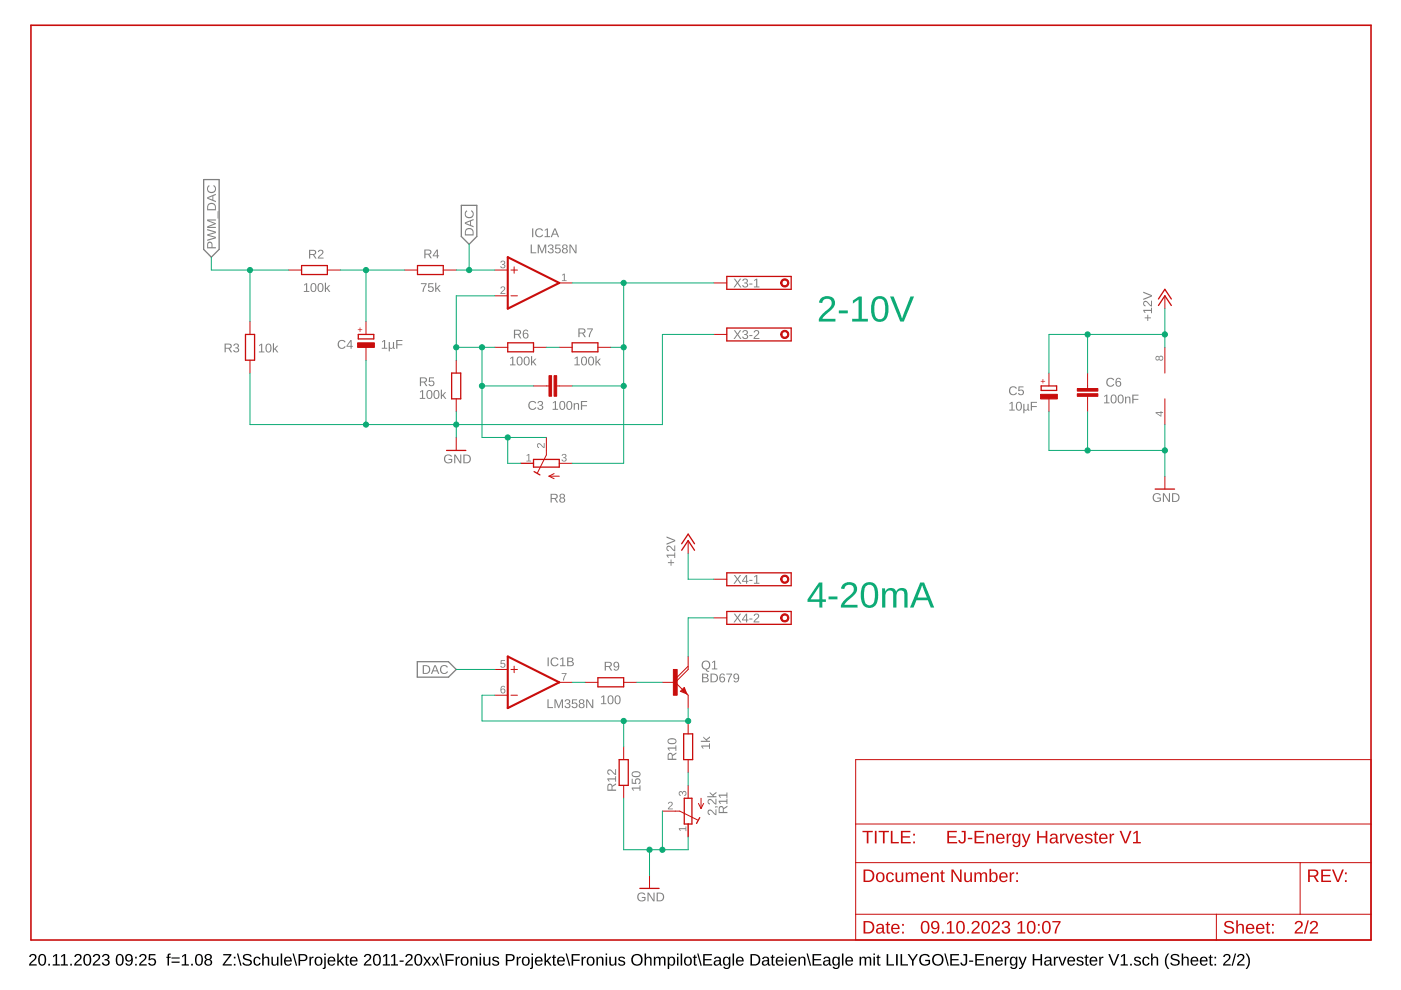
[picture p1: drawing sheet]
<svg xmlns="http://www.w3.org/2000/svg" width="297mm" height="210mm" viewBox="0 0 297 210" stroke-linecap="round" stroke-linejoin="round" font-family="sans-serif">
<path d="M6.4 202.4a.79 .79 0 0 1 1.3 .2 .79 .79 0 0 1-.5 1.1l-.7 .8h1.3v.2h-1.6l.1-.4 .5-.6a.72 .72 0 0 0 .4-1.2l-.5 .1-.2 .3h-.3zM8.5 202.4a.91 .91 0 0 1 1 .1 .91 .91 0 0 1 .3 1 .89 .89 0 0 1-.4 1.1 .89 .89 0 0 1-1.1-.2l-.2-.5v-.8zM8.6 202.6a1.65 1.65 0 0 0 .2 1.9h.1a1.12 1.12 0 0 0 .5-1.6l-.3-.4zM10.2 204.3h.4v.4h-.4zM11.2 202.7l.6-.4h.3v2.2h.6v.2h-1.5v-.2h.6v-1.9l-.6 .4zM12.9 202.7l.6-.4h.3v2.2h.6v.2h-1.5v-.2h.6v-1.9l-.6 .4zM14.9 204.3h.3v.4h-.3zM16 202.4a.79 .79 0 0 1 1.2 .2 .79 .79 0 0 1-.4 1.1l-.7 .8h1.2v.2h-1.6l.1-.4 .6-.6a.72 .72 0 0 0 .3-1.2l-.5 .1-.1 .3h-.4zM18 202.4a.91 .91 0 0 1 1.1 .1 .91 .91 0 0 1 .2 1 .89 .89 0 0 1-.3 1.1 .89 .89 0 0 1-1.1-.2l-.2-.5v-.8zM18.2 202.6a1.65 1.65 0 0 0 .1 1.9h.2a1.12 1.12 0 0 0 .5-1.6l-.3-.4zM19.9 202.4a.79 .79 0 0 1 1.3 .2 .79 .79 0 0 1-.5 1.1l-.7 .8h1.3v.2h-1.6l.1-.4 .5-.6a.72 .72 0 0 0 .4-1.2l-.6 .1-.1 .3h-.3zM21.9 202.4a.71 .71 0 0 1 1 0 .71 .71 0 0 1 0 1l-.2 .1a.69 .69 0 0 1 .5 .9 .69 .69 0 0 1-1 .3l-.6-.4v-.2h.3a.49 .49 0 0 0 .7 .4 .49 .49 0 0 0 .2-.8l-.6-.1v-.2a.47 .47 0 0 0 .7-.3 .47 .47 0 0 0-.4-.6 .47 .47 0 0 0-.6 .4h-.3zM24.9 202.4a.91 .91 0 0 1 1.1 .1 .91 .91 0 0 1 .2 1 .89 .89 0 0 1-.3 1.1 .89 .89 0 0 1-1.2-.2l-.1-.5v-.8zM25.1 202.6a1.65 1.65 0 0 0 .1 1.9h.2a1.12 1.12 0 0 0 .5-1.6l-.3-.4zM26.7 202.5a.89 .89 0 0 1 1.1-.1 .89 .89 0 0 1 .4 1.1 .94 .94 0 0 1-.3 1 .94 .94 0 0 1-1.2 0l-.1-.2 .3-.1a.52 .52 0 0 0 .6 .3 .52 .52 0 0 0 .3-.7l.1-.2a.78 .78 0 0 1-1.2 .1 .78 .78 0 0 1 0-1.2zM26.8 203.1a.54 .54 0 0 0 1 0 .54 .54 0 0 0-1 0zM28.7 202.9h.3v.3h-.3zM28.7 204.4h.3v.3h-.3zM29.8 202.4a.79 .79 0 0 1 1.2 .2 .79 .79 0 0 1-.5 1.1l-.7 .8h1.3v.2h-1.6l.1-.4 .5-.6a.72 .72 0 0 0 .4-1.2l-.5 .1-.2 .3h-.3zM31.6 202.3h1.4v.3h-1.1l-.1 .7a.83 .83 0 0 1 1.1 .2 .83 .83 0 0 1-.1 1.1 .83 .83 0 0 1-1.1 0l-.3-.4 .3-.1a.55 .55 0 0 0 .8 .3 .55 .55 0 0 0 .1-.9 .55 .55 0 0 0-.8 .1h-.3zM35.6 202.3l.6-.1v.2l-.4 .2v.3h.4v.2h-.4v1.6h-.3v-1.6h-.2v-.2h.2zM36.4 203h1.7v.2h-1.7zM36.4 203.9h1.7v.2h-1.7zM38.6 202.7l.6-.4h.3v2.2h.5v.2h-1.5v-.2h.6v-1.9l-.5 .4zM40.5 204.3h.4v.4h-.4zM41.7 202.4a.91 .91 0 0 1 1.1 .1 .91 .91 0 0 1 .2 1 .89 .89 0 0 1-.3 1.1 .89 .89 0 0 1-1.1-.2l-.2-.5v-.8zM41.9 202.6a1.65 1.65 0 0 0 .1 1.9h.2a1.12 1.12 0 0 0 .5-1.6l-.3-.4zM43.6 202.4a.72 .72 0 0 1 1-.1 .72 .72 0 0 1 .1 1.1h-.2a.71 .71 0 0 1 .4 1 .71 .71 0 0 1-1 .3 .66 .66 0 0 1-.6-.6 .66 .66 0 0 1 .5-.7l-.4-.3zM43.7 202.9a.45 .45 0 0 0 .9 0 .45 .45 0 0 0-.9 0zM43.6 204a.55 .55 0 0 0 1.1 0 .55 .55 0 0 0-1.1 0zM47.3 202.3h1.8v.2l-1.5 2h1.5v.2h-1.9v-.2l1.5-1.9h-1.4zM49.6 202.9h.3v.3h-.3zM49.6 204.4h.3v.3h-.3zM50.2 202.2h.3l.7 2.6h-.3zM51.6 202.6a1.11 1.11 0 0 1 1.8 .2l-.4 .1a.63 .63 0 0 0-.6-.4 .63 .63 0 0 0-.6 .5l.7 .3a.75 .75 0 0 1 .9 .8 .75 .75 0 0 1-1 .7 .89 .89 0 0 1-1-.7h.3a.73 .73 0 0 0 .7 .4 .73 .73 0 0 0 .7-.5l-.8-.4a.72 .72 0 0 1-.7-1zM53.9 203.1a.76 .76 0 0 1 1.3 .3h-.3a.48 .48 0 0 0-.6-.3 .48 .48 0 0 0-.2 .7 .48 .48 0 0 0 .2 .7 .48 .48 0 0 0 .6-.4l.4 .1a.79 .79 0 0 1-1 .5 .79 .79 0 0 1-.6-.9zM55.6 202.2h.3v1a.63 .63 0 0 1 .7-.4 .63 .63 0 0 1 .5 .7v1.2h-.3v-1.2a.45 .45 0 0 0-.5-.5 .45 .45 0 0 0-.4 .6v1.1h-.3zM57.5 202.9h.4v1.1a.45 .45 0 0 0 .5 .5 .45 .45 0 0 0 .3-.6v-1h.3v1.8h-.2l-.1-.3a.63 .63 0 0 1-.7 .3 .63 .63 0 0 1-.5-.6zM59.5 202.2h.3v2.5h-.3zM60.4 203.1a.85 .85 0 0 1 1.1-.2 .85 .85 0 0 1 .4 1h-1.4a.54 .54 0 0 0 .4 .6 .54 .54 0 0 0 .6-.3l.3 .1a.92 .92 0 0 1-1.3 .3 .92 .92 0 0 1-.2-1.3zM60.7 203.2l-.2 .4h1.1l-.4-.5zM62 202.2h.3l.7 2.6h-.3zM63.3 202.3a2.12 2.12 0 0 1 1.7 .2 .76 .76 0 0 1 .1 .8 .76 .76 0 0 1-.8 .5h-.7v.9h-.3zM63.6 202.6v.9h1a.49 .49 0 0 0 0-.9zM65.6 202.9h.3v.3l.2-.3 .4-.1v.3h-.3l-.2 .3-.1 1.3h-.3zM66.9 203.1a.94 .94 0 0 1 1.5 .5 .94 .94 0 0 1-1.1 1.1l-.4-.2-.2-.4zM67.2 203.1a.86 .86 0 0 0 .3 1.4 .79 .79 0 0 0 .5-.7 .79 .79 0 0 0-.5-.7zM68.7 202.2h.4v.3h-.4zM68.7 202.9h.4v2.1a.45 .45 0 0 1-.7 .4v-.2l.3-.1zM69.7 203.1a.85 .85 0 0 1 1-.2 .85 .85 0 0 1 .4 1h-1.3a.54 .54 0 0 0 .3 .6 .54 .54 0 0 0 .7-.3l.3 .1a.92 .92 0 0 1-1.4 .3 .92 .92 0 0 1-.2-1.3zM69.9 203.2l-.1 .4h1l-.3-.5zM71.5 202.2h.3v1.6l.8-.9h.4l-.8 .8 .8 1h-.3l-.7-.8-.2 .2v.6h-.3zM73.4 202.4h.2v.5h.4v.2h-.4v1.2l.1 .2h.3v.2h-.5l-.2-.1v-1.5h-.2v-.2h.2zM74.4 203.1a.85 .85 0 0 1 1-.2 .85 .85 0 0 1 .4 1h-1.3a.54 .54 0 0 0 .3 .6 .54 .54 0 0 0 .7-.3l.3 .1a.92 .92 0 0 1-1.3 .3 .92 .92 0 0 1-.2-1.3zM74.6 203.2l-.1 .4h1l-.3-.5zM77.4 202.4a.79 .79 0 0 1 1.2 .2 .79 .79 0 0 1-.4 1.1l-.7 .8h1.2v.2h-1.6l.1-.4 .6-.6a.72 .72 0 0 0 .3-1.2l-.5 .1-.1 .3h-.3zM79.4 202.4a.91 .91 0 0 1 1.1 .1 .91 .91 0 0 1 .3 1 .89 .89 0 0 1-.4 1.1 .89 .89 0 0 1-1.1-.2l-.2-.5v-.8zM79.6 202.6a1.65 1.65 0 0 0 .1 1.9h.2a1.12 1.12 0 0 0 .5-1.6l-.3-.4zM81.2 202.7l.6-.4h.3v2.2h.6v.2h-1.5v-.2h.6v-1.9l-.6 .4zM82.9 202.7l.6-.4h.3v2.2h.6v.2h-1.5v-.2h.6v-1.9l-.6 .4zM84.7 203.6h.9v.3h-.9zM86.2 202.4a.79 .79 0 0 1 1.2 .2 .79 .79 0 0 1-.4 1.1l-.7 .8h1.2v.2h-1.6l.1-.4 .5-.6a.72 .72 0 0 0 .4-1.2l-.5 .1-.2 .3h-.3zM88.2 202.4a.91 .91 0 0 1 1.1 .1 .91 .91 0 0 1 .2 1 .89 .89 0 0 1-.3 1.1 .89 .89 0 0 1-1.1-.2l-.2-.5v-.8zM88.4 202.6a1.65 1.65 0 0 0 .1 1.9h.2a1.12 1.12 0 0 0 .5-1.6l-.3-.4zM89.7 202.9h.4l.5 .7 .4-.7h.4l-.7 .9 .7 .9h-.3l-.5-.7-.6 .7h-.3l.7-.9zM91.5 202.9h.4l.4 .7 .5-.7h.3l-.6 .9 .7 .9h-.4l-.5-.7-.5 .7h-.3l.6-.9zM93.2 202.2h.3l.7 2.6h-.3zM94.5 202.3h1.7v.3h-1.4v.9h1.4v.2h-1.4v1h-.3zM96.6 202.9h.3v.3l.2-.3 .4-.1v.3h-.4l-.2 .3v1.3h-.3zM97.9 203.1a.94 .94 0 0 1 1.5 .5 .94 .94 0 0 1-1.2 1.1l-.3-.2-.2-.4zM98.2 203.1a.86 .86 0 0 0 .3 1.4 .79 .79 0 0 0 .5-.7 .79 .79 0 0 0-.5-.7zM99.7 202.9h.3v.3a.63 .63 0 0 1 .8-.4 .63 .63 0 0 1 .4 .7v1.2h-.3v-1.2a.45 .45 0 0 0-.5-.5 .45 .45 0 0 0-.4 .6v1.1h-.3zM101.7 202.2h.3v.3h-.3zM101.7 202.9h.3v1.8h-.3zM102.5 202.9h.3v1.1a.45 .45 0 0 0 .5 .5 .45 .45 0 0 0 .3-.6v-1h.4v1.8h-.3v-.3a.63 .63 0 0 1-.8 .3 .63 .63 0 0 1-.4-.6zM104.6 203a.85 .85 0 0 1 1.2 .3h-.3a.39 .39 0 0 0-.4-.3 .39 .39 0 0 0-.3 .5l.2 .1a.67 .67 0 0 1 .7 .2 .67 .67 0 0 1 .1 .7 .91 .91 0 0 1-1.5-.2l.3-.1a.45 .45 0 0 0 .5 .4 .45 .45 0 0 0 .4-.5l-.1-.1a.82 .82 0 0 1-1-.8zM107.2 202.3a2.12 2.12 0 0 1 1.7 .2 .76 .76 0 0 1 .2 .8 .76 .76 0 0 1-.8 .5h-.7v.9h-.4zM107.6 202.6v.9h.9a.49 .49 0 0 0 0-.9zM109.5 202.9h.3l.1 .3 .1-.3 .4-.1v.3h-.3l-.2 .3v1.3h-.3zM110.8 203.1a.94 .94 0 0 1 1.5 .5 .94 .94 0 0 1-1.1 1.1l-.4-.2-.1-.4zM111.2 203.1a.86 .86 0 0 0 .3 1.4 .79 .79 0 0 0 .5-.7 .79 .79 0 0 0-.5-.7zM112.7 202.2h.3v.3h-.3zM112.7 202.9h.3v2.1a.45 .45 0 0 1-.6 .4v-.2l.3-.1zM113.6 203.1a.85 .85 0 0 1 1-.2 .85 .85 0 0 1 .4 1h-1.3a.54 .54 0 0 0 .4 .6 .54 .54 0 0 0 .6-.3l.3 .1a.92 .92 0 0 1-1.3 .3 .92 .92 0 0 1-.2-1.3zM113.9 203.2l-.2 .4h1l-.3-.5zM115.4 202.2h.4v1.6l.8-.9h.3l-.7 .8 .8 1h-.4l-.6-.8-.2 .2v.6h-.4zM117.3 202.4h.3v.5h.3v.2h-.3v1.2l.1 .2h.2v.2h-.5l-.1-.1-.1-1.5h-.2v-.2h.3zM118.3 203.1a.85 .85 0 0 1 1-.2 .85 .85 0 0 1 .5 1h-1.4a.54 .54 0 0 0 .4 .6 .54 .54 0 0 0 .6-.3l.3 .1a.92 .92 0 0 1-1.3 .3 .92 .92 0 0 1-.2-1.3zM118.6 203.2l-.2 .4h1l-.3-.5zM119.9 202.2h.3l.7 2.6h-.3zM121.2 202.3h1.7v.3h-1.4v.9h1.4v.2h-1.4v1h-.3zM123.3 202.9h.3v.3l.2-.3 .4-.1v.3h-.4l-.1 .3-.1 1.3h-.3zM124.6 203.1a.94 .94 0 0 1 1.5 .5 .94 .94 0 0 1-1.1 1.1l-.4-.2-.2-.4zM124.9 203.1a.86 .86 0 0 0 .3 1.4 .79 .79 0 0 0 .5-.7 .79 .79 0 0 0-.5-.7zM126.4 202.9h.3v.3a.63 .63 0 0 1 .8-.4 .63 .63 0 0 1 .4 .7v1.2h-.3v-1.2a.45 .45 0 0 0-.5-.5 .45 .45 0 0 0-.3 .6v1.1h-.3zM128.4 202.2h.3v.3h-.3zM128.4 202.9h.3v1.8h-.3zM129.2 202.9h.3v1.1a.45 .45 0 0 0 .5 .5 .45 .45 0 0 0 .4-.6v-1h.3v1.8h-.3v-.3a.63 .63 0 0 1-.7 .3 .63 .63 0 0 1-.5-.6zM131.3 203a.85 .85 0 0 1 1.2 .3h-.3a.39 .39 0 0 0-.4-.3 .39 .39 0 0 0-.3 .5l.2 .1a.67 .67 0 0 1 .7 .2 .67 .67 0 0 1 .1 .7 .91 .91 0 0 1-1.5-.2l.3-.1a.45 .45 0 0 0 .5 .4 .45 .45 0 0 0 .4-.5l-.1-.1a.82 .82 0 0 1-1-.8zM133.7 203.5a1.3 1.3 0 0 1 2.6 0 1.3 1.3 0 0 1-2.6 0zM134.4 202.8a.95 .95 0 0 0 0 1.4 .95 .95 0 0 0 1.4-.2 .95 .95 0 0 0-.1-1.2 .95 .95 0 0 0-1.3 0zM136.7 202.2h.3v1a.63 .63 0 0 1 .7-.4 .63 .63 0 0 1 .5 .7v1.2h-.4v-1.2a.45 .45 0 0 0-.4-.5 .45 .45 0 0 0-.4 .6v1.1h-.3zM138.6 202.9h.3v.3a.58 .58 0 0 1 .6-.4 .58 .58 0 0 1 .5 .4 .58 .58 0 0 1 .7-.4 .58 .58 0 0 1 .4 .7v1.2h-.3v-1.4a.41 .41 0 0 0-.6-.2 .41 .41 0 0 0-.2 .5v1.1h-.3v-1.4a.41 .41 0 0 0-.5-.2 .41 .41 0 0 0-.3 .5v1.1h-.3zM141.6 202.9h.3v.3a.71 .71 0 0 1 .9-.3 .71 .71 0 0 1 .3 .9 .76 .76 0 0 1-.9 .9l-.3-.3v1.1h-.3zM142.1 203.1a.84 .84 0 0 0 .3 1.4 .83 .83 0 0 0 0-1.4zM143.5 202.2h.3v.3h-.3zM143.5 202.9h.3v1.8h-.3zM144.3 202.2h.3v2.5h-.3zM145.2 203.1a.94 .94 0 0 1 1.5 .5 .94 .94 0 0 1-1.1 1.1l-.4-.2-.2-.4zM145.6 203.1a.86 .86 0 0 0 .2 1.4 .79 .79 0 0 0 .6-.7 .79 .79 0 0 0-.5-.7zM147.2 202.4h.2v.5h.4v.2h-.4v1.2l.1 .2h.3v.2h-.5l-.2-.1v-1.5h-.2v-.2h.2zM147.8 202.2h.3l.7 2.6h-.3zM149.1 202.3h1.8v.3h-1.5v.7h1.4v.3h-1.4v.9h1.6v.2h-1.9zM151.6 202.9a.74 .74 0 0 1 .8-.1 .74 .74 0 0 1 .4 .7l.1 .9 .2 .1v.2h-.4l-.2-.3a.63 .63 0 0 1-.7 .4 .63 .63 0 0 1-.5-.8 .63 .63 0 0 1 .8-.4h.4a.42 .42 0 0 0-.3-.5 .42 .42 0 0 0-.5 .3l-.3-.1zM151.8 203.9a.41 .41 0 0 0 .1 .7 .41 .41 0 0 0 .6-.4v-.4zM153.4 203.1a.66 .66 0 0 1 1.1 .1l.1-.3h.3l-.1 1.8a.79 .79 0 0 1-.6 .7 .79 .79 0 0 1-.9-.4h.4l.4 .2a.59 .59 0 0 0 .4-.8 .7 .7 0 0 1-.9 .3 .7 .7 0 0 1-.3-.9zM153.7 203.2a.87 .87 0 0 0 .3 1.3 .78 .78 0 0 0 .5-.7 .78 .78 0 0 0-.5-.7zM155.3 202.2h.3v2.5h-.3zM156.2 203.1a.85 .85 0 0 1 1.1-.2 .85 .85 0 0 1 .4 1h-1.4a.54 .54 0 0 0 .4 .6 .54 .54 0 0 0 .7-.3l.2 .1a.92 .92 0 0 1-1.3 .3 .92 .92 0 0 1-.2-1.3zM156.5 203.2l-.1 .4h1l-.3-.5zM159.1 202.3h.8a1.22 1.22 0 0 1 1.3 1.2 1.22 1.22 0 0 1-1.2 1.2h-.9zM159.4 202.6v1.9h.6a1 1 0 0 0 .8-1.3 1 1 0 0 0-1.4-.6zM161.8 202.9a.74 .74 0 0 1 .8-.1 .74 .74 0 0 1 .5 .7v.9l.2 .1v.2h-.4l-.1-.3a.63 .63 0 0 1-.8 .4 .63 .63 0 0 1-.5-.8 .63 .63 0 0 1 .8-.4h.4a.42 .42 0 0 0-.2-.5 .42 .42 0 0 0-.6 .3l-.3-.1zM162 203.9a.41 .41 0 0 0 .1 .7 .41 .41 0 0 0 .6-.4v-.4zM163.7 202.4h.2v.5h.4v.2h-.4v1.2l.1 .2h.3v.2h-.5l-.2-.1v-1.5h-.2v-.2h.2zM164.7 203.1a.85 .85 0 0 1 1-.2 .85 .85 0 0 1 .4 1h-1.3a.54 .54 0 0 0 .3 .6 .54 .54 0 0 0 .7-.3l.3 .1a.92 .92 0 0 1-1.3 .3 .92 .92 0 0 1-.2-1.3zM164.9 203.2l-.1 .4h1l-.3-.5zM166.5 202.2h.3v.3h-.3zM166.5 202.9h.3v1.8h-.3zM167.4 203.1a.85 .85 0 0 1 1.1-.2 .85 .85 0 0 1 .4 1h-1.4a.54 .54 0 0 0 .4 .6 .54 .54 0 0 0 .7-.3l.2 .1a.92 .92 0 0 1-1.3 .3 .92 .92 0 0 1-.2-1.3zM167.7 203.2l-.1 .4h1l-.3-.5zM169.3 202.9h.3v.3a.63 .63 0 0 1 .7-.4 .63 .63 0 0 1 .5 .7v1.2h-.3v-1.2a.45 .45 0 0 0-.5-.5 .45 .45 0 0 0-.4 .6v1.1h-.3zM171 202.2h.3l.7 2.6h-.3zM172.3 202.3h1.8v.3h-1.5v.7h1.4v.3h-1.4v.9h1.6v.2h-1.9zM174.8 202.9a.74 .74 0 0 1 .8-.1 .74 .74 0 0 1 .4 .7v.9l.3 .1v.2h-.4l-.2-.3a.63 .63 0 0 1-.8 .4 .63 .63 0 0 1-.4-.8 .63 .63 0 0 1 .8-.4h.4a.42 .42 0 0 0-.3-.5 .42 .42 0 0 0-.5 .3l-.3-.1zM174.9 203.9a.41 .41 0 0 0 .2 .7 .41 .41 0 0 0 .5-.4l.1-.4zM176.6 203.1a.66 .66 0 0 1 1.1 .1l.1-.3h.2v1.8a.79 .79 0 0 1-.6 .7 .79 .79 0 0 1-.9-.4h.3l.5 .2a.59 .59 0 0 0 .4-.8 .7 .7 0 0 1-.9 .3 .7 .7 0 0 1-.3-.9zM176.9 203.2a.87 .87 0 0 0 .3 1.3 .78 .78 0 0 0 .5-.7 .78 .78 0 0 0-.5-.7zM178.5 202.2h.3v2.5h-.3zM179.4 203.1a.85 .85 0 0 1 1-.2 .85 .85 0 0 1 .5 1h-1.4a.54 .54 0 0 0 .4 .6 .54 .54 0 0 0 .6-.3l.3 .1a.92 .92 0 0 1-1.3 .3 .92 .92 0 0 1-.2-1.3zM179.7 203.2l-.2 .4h1l-.3-.5zM182.2 202.9h.3v.3a.58 .58 0 0 1 .6-.4 .58 .58 0 0 1 .5 .4 .58 .58 0 0 1 .7-.4 .58 .58 0 0 1 .4 .7v1.2h-.3v-1.4a.41 .41 0 0 0-.5-.2 .41 .41 0 0 0-.3 .5v1.1h-.3v-1.4a.41 .41 0 0 0-.5-.2 .41 .41 0 0 0-.2 .5v1.1h-.3zM185.2 202.2h.3v.3h-.3zM185.2 202.9h.3v1.8h-.3zM186.1 202.4h.2v.5h.4v.2h-.4v1.2l.1 .2h.3v.2h-.5l-.2-.1v-1.5h-.2v-.2h.2zM188 202.3h.3v2.2h1.2v.2h-1.5zM190 202.3h.3v2.4h-.3zM190.9 202.3h.4v2.2h1.2v.2h-1.6zM192.4 202.3h.4l.7 1.2 .8-1.2h.3l-.9 1.4v1h-.3v-1zM195.2 202.6a1.27 1.27 0 0 1 1.9 .2l-.3 .1a.93 .93 0 0 0-1.3-.2 .93 .93 0 0 0-.2 1.3 1.03 1.03 0 0 0 1.6 .2v-.4h-.7v-.3h1v.8a1.33 1.33 0 0 1-1.9 .2 1.33 1.33 0 0 1-.1-1.9zM197.5 203.5a1.25 1.25 0 0 1 2.5 0 1.25 1.25 0 0 1-2.5 0zM198.2 202.8a.95 .95 0 0 0 0 1.4 .95 .95 0 0 0 1.4-.2 .95 .95 0 0 0-.1-1.2 .95 .95 0 0 0-1.3 0zM200.2 202.2h.3l.7 2.6h-.3zM201.5 202.3h1.8v.3h-1.5v.7h1.4v.3h-1.4v.9h1.6v.2h-1.9zM204.3 202.3h.8v1.7a.73 .73 0 0 1-.7 .8 .73 .73 0 0 1-.8-.7h.3a.4 .4 0 0 0 .5 .4 .4 .4 0 0 0 .3-.5v-1.4h-.4zM205.5 203.6h.8v.3h-.8zM206.8 202.3h1.8v.3h-1.5v.7h1.4v.3h-1.4v.9h1.6v.2h-1.9zM209.1 202.9h.3v.3a.63 .63 0 0 1 .7-.4 .63 .63 0 0 1 .5 .7v1.2h-.3v-1.2a.45 .45 0 0 0-.5-.5 .45 .45 0 0 0-.4 .6v1.1h-.3zM211.2 203.1a.85 .85 0 0 1 1-.2 .85 .85 0 0 1 .4 1h-1.3a.54 .54 0 0 0 .3 .6 .54 .54 0 0 0 .7-.3l.3 .1a.92 .92 0 0 1-1.3 .3 .92 .92 0 0 1-.2-1.3zM211.4 203.2l-.1 .4h1l-.3-.5zM213 202.9h.3v.3l.2-.3 .4-.1v.3h-.3l-.2 .3-.1 1.3h-.3zM214.3 203.1a.66 .66 0 0 1 1.1 .1v-.3h.3v1.8a.79 .79 0 0 1-.6 .7 .79 .79 0 0 1-.9-.4h.3l.4 .2a.59 .59 0 0 0 .5-.8 .7 .7 0 0 1-.9 .3 .7 .7 0 0 1-.4-.9zM214.5 203.2a.87 .87 0 0 0 .4 1.3 .78 .78 0 0 0 .5-.7 .78 .78 0 0 0-.5-.7zM215.9 202.9h.4l.5 1.5 .6-1.5h.3l-.7 1.8a.79 .79 0 0 1-1 .7v-.2h.4l.3-.5zM219 202.3h.3v1h1.3v-1h.3v2.4h-.3v-1.1h-1.3v1.1h-.3zM221.7 202.9a.74 .74 0 0 1 .8-.1 .74 .74 0 0 1 .4 .7v.9l.3 .1v.2h-.4l-.2-.3a.63 .63 0 0 1-.8 .4 .63 .63 0 0 1-.4-.8 .63 .63 0 0 1 .8-.4h.4a.42 .42 0 0 0-.3-.5 .42 .42 0 0 0-.5 .3l-.3-.1zM221.8 203.9a.41 .41 0 0 0 .1 .7 .41 .41 0 0 0 .6-.4l.1-.4zM223.4 202.9h.3v.3l.2-.3 .4-.1v.3h-.3l-.2 .3-.1 1.3h-.3zM224.4 202.9h.3l.5 1.6 .6-1.6h.3l-.7 1.8h-.3zM226.5 203.1a.85 .85 0 0 1 1-.2 .85 .85 0 0 1 .4 1h-1.3a.54 .54 0 0 0 .3 .6 .54 .54 0 0 0 .7-.3l.3 .1a.92 .92 0 0 1-1.3 .3 .92 .92 0 0 1-.2-1.3zM226.8 203.2l-.2 .4h1l-.3-.5zM228.5 203a.85 .85 0 0 1 1.2 .3h-.3a.39 .39 0 0 0-.4-.3 .39 .39 0 0 0-.3 .5l.2 .1a.67 .67 0 0 1 .7 .2 .67 .67 0 0 1 .1 .7 .91 .91 0 0 1-1.5-.2l.3-.1a.45 .45 0 0 0 .5 .4 .45 .45 0 0 0 .4-.5l-.1-.1a.82 .82 0 0 1-1-.8zM230.2 202.4h.2v.5h.4v.2h-.4v1.2l.2 .2h.2v.2h-.5l-.1-.1-.1-1.5h-.2v-.2h.2zM231.2 203.1a.85 .85 0 0 1 1-.2 .85 .85 0 0 1 .5 1h-1.4a.54 .54 0 0 0 .4 .6 .54 .54 0 0 0 .6-.3l.3 .1a.92 .92 0 0 1-1.3 .3 .92 .92 0 0 1-.2-1.3zM231.5 203.2l-.2 .4h1l-.3-.5zM233.1 202.9h.2l.1 .3 .1-.3 .4-.1v.3h-.3l-.2 .3v1.3h-.3zM235 202.3h.3l.9 2.1 .8-2.1h.3l-1 2.4h-.3zM237.7 202.7l.5-.4h.3v2.2h.6v.2h-1.5v-.2h.6v-1.9l-.5 .4zM239.6 204.3h.4v.4h-.4zM240.6 203a.85 .85 0 0 1 1.3 .3h-.3a.39 .39 0 0 0-.5-.3 .39 .39 0 0 0-.3 .5l.2 .1a.67 .67 0 0 1 .7 .2 .67 .67 0 0 1 .1 .7 .91 .91 0 0 1-1.4-.2l.3-.1a.45 .45 0 0 0 .5 .4 .45 .45 0 0 0 .3-.5l-.1-.1a.82 .82 0 0 1-.9-.8zM242.4 203.1a.76 .76 0 0 1 1.3 .3h-.3a.48 .48 0 0 0-.7-.3 .48 .48 0 0 0-.2 .7 .48 .48 0 0 0 .3 .7 .48 .48 0 0 0 .6-.4l.3 .1a.79 .79 0 0 1-.9 .5 .79 .79 0 0 1-.6-.9zM244.1 202.2h.3v1a.63 .63 0 0 1 .7-.4 .63 .63 0 0 1 .5 .7v1.2h-.4v-1.2a.45 .45 0 0 0-.4-.5 .45 .45 0 0 0-.4 .6v1.1h-.3zM247.6 202.2h.3a2.48 2.48 0 0 0 0 3.3 1.06 1.06 0 0 1-.8-1.1 2.47 2.47 0 0 1 .5-2.2zM248.3 202.6a1.11 1.11 0 0 1 1.8 .2l-.3 .1a.63 .63 0 0 0-.7-.4 .63 .63 0 0 0-.5 .5l.6 .3a.75 .75 0 0 1 .9 .8 .75 .75 0 0 1-1 .7 .89 .89 0 0 1-1-.7h.3a.73 .73 0 0 0 .7 .4 .73 .73 0 0 0 .7-.5l-.7-.4a.72 .72 0 0 1-.8-1zM250.5 202.2h.4l-.1 1a.63 .63 0 0 1 .8-.4 .63 .63 0 0 1 .4 .7v1.2h-.3v-1.2a.45 .45 0 0 0-.5-.5 .45 .45 0 0 0-.3 .6v1.1h-.4zM252.6 203.1a.85 .85 0 0 1 1.1-.2 .85 .85 0 0 1 .4 1h-1.4a.54 .54 0 0 0 .4 .6 .54 .54 0 0 0 .6-.3l.3 .1a.92 .92 0 0 1-1.3 .3 .92 .92 0 0 1-.2-1.3zM252.9 203.2l-.2 .4h1.1l-.4-.5zM254.6 203.1a.85 .85 0 0 1 1-.2 .85 .85 0 0 1 .4 1h-1.3a.54 .54 0 0 0 .3 .6 .54 .54 0 0 0 .7-.3l.3 .1a.92 .92 0 0 1-1.3 .3 .92 .92 0 0 1-.2-1.3zM254.9 203.2l-.2 .4h1l-.3-.5zM256.6 202.4h.2v.5h.3v.2h-.3v1.2l.1 .2h.3v.2h-.6l-.1-.1v-1.5h-.3v-.2h.3zM257.5 202.9h.3v.3h-.3zM257.5 204.4h.3v.3h-.3zM259.6 202.4a.79 .79 0 0 1 1.2 .2 .79 .79 0 0 1-.4 1.1l-.7 .8h1.2v.2h-1.6l.1-.4 .5-.6a.72 .72 0 0 0 .4-1.2l-.5 .1-.1 .3h-.4zM261.8 202.2h.3l-.7 2.6h-.3zM262.5 202.4a.79 .79 0 0 1 1.3 .2 .79 .79 0 0 1-.5 1.1l-.7 .8h1.3v.2h-1.6l.1-.4 .5-.6a.72 .72 0 0 0 .4-1.2l-.6 .1-.1 .3h-.3zM264.1 202.2a1.06 1.06 0 0 1 .8 1 2.47 2.47 0 0 1-.5 2.3h-.3a2.48 2.48 0 0 0 0-3.3z" fill="#000"/>
<g fill="#808080">
<path d="M106.3 60.8a.54 .54 0 0 1 .8 .3 .54 .54 0 0 1-.5 .7l-.3 .4h.8v.1h-1l.5-.7a.34 .34 0 0 0 .3-.5 .34 .34 0 0 0-.6-.1l-.2 .1z"/>
<path d="M106.3 55.4a.46 .46 0 0 1 .7-.1 .46 .46 0 0 1-.2 .8 .43 .43 0 0 1 .4 .5 .43 .43 0 0 1-.6 .3l-.5-.3v-.1l.2-.1a.32 .32 0 0 0 .4 .3 .32 .32 0 0 0 .1-.5l-.4-.1v-.1a.31 .31 0 0 0 .5-.2 .31 .31 0 0 0-.2-.4 .31 .31 0 0 0-.4 .3h-.2z"/>
<path d="M119.2 58.3l.5-.3v1.4h.4v.2h-1v-.2h.4v-1.2l-.3 .3z"/>
<path d="M106.2 140h.9v.1h-.7l-.1 .5a.54 .54 0 0 1 .8 .3 .54 .54 0 0 1-.3 .7 .54 .54 0 0 1-.7-.4h.2a.35 .35 0 0 0 .5 .1 .35 .35 0 0 0 .1-.5 .35 .35 0 0 0-.6 0h-.2z"/>
<path d="M119.1 142.7h1l-.5 1.6h-.2v-.4l.5-1h-.8z"/>
<path d="M119.2 96.3a.46 .46 0 0 1 .8 0 .46 .46 0 0 1-.2 .7 .43 .43 0 0 1 .3 .5 .43 .43 0 0 1-.5 .4l-.5-.3-.1-.2h.3a.32 .32 0 0 0 .4 .3 .32 .32 0 0 0 .1-.5l-.4-.1v-.2a.31 .31 0 0 0 .5-.1 .31 .31 0 0 0-.2-.4 .31 .31 0 0 0-.4 .3l-.2-.1z"/>
<path d="M111.7 96.5l.5-.2v1.4h.4v.1h-1v-.1h.4v-1.2l-.3 .2z"/>
<path d="M114 94.1a.84 .84 0 0 1 1.1 .6l.2 .1v-.9h.2v1.1l-.7-.5a.34 .34 0 0 0-.5-.3 .34 .34 0 0 0-.1 .5l.1 .3-.4-.3z"/>
<path d="M144 167.9l.5-.1 .2 .3a.43 .43 0 0 1 .5-.4 .43 .43 0 0 1 .3 .5l-.2 .5-.2 .1v-.2a.32 .32 0 0 0 .3-.5 .32 .32 0 0 0-.5-.1l-.1 .4h-.2a.31 .31 0 0 0-.1-.4 .31 .31 0 0 0-.4 .2 .31 .31 0 0 0 .2 .3v.3l-.4-.4z"/>
<path d="M143.9 175.6h1.4v-.4h.2v1h-.2v-.4h-1.2l.3 .4h-.2z"/>
<path d="M141.8 170.1a.54 .54 0 0 1 .8 .2 .54 .54 0 0 1-.5 .8l-.3 .3h.9v.2h-1.1l.5-.7a.34 .34 0 0 0 .3-.5 .34 .34 0 0 0-.5-.1l-.3 .1z"/>
<path d="M117.2 85.3l.7-.3v1.7h.4v.2h-1.1v-.2h.4v-1.4l-.4 .3zM118.8 85.1a.69 .69 0 0 1 .9 .1 .69 .69 0 0 1 .2 .8 .69 .69 0 0 1-.7 .9 .69 .69 0 0 1-.6-.9zM119 85.2a1.05 1.05 0 0 0 .2 1.5 .92 .92 0 0 0 0-1.5zM120.3 85.1a.69 .69 0 0 1 .8 .1 .69 .69 0 0 1 .2 .8 .69 .69 0 0 1-.6 .9 .69 .69 0 0 1-.6-.9zM120.5 85.2a1.05 1.05 0 0 0 .2 1.5 .92 .92 0 0 0 0-1.5zM121.6 85.5h.3v.2a.48 .48 0 0 1 .5-.2 .48 .48 0 0 1 .4 .4v1h-.3v-.9a.34 .34 0 0 0-.3-.4 .34 .34 0 0 0-.3 .5v.8h-.3zM123.2 85h1.3v.2h-1.1v.7h1v.2h-1v.8h-.2z"/>
<path d="M81 72.4l.7-.3v1.6h.4v.2h-1.2v-.2h.5v-1.4l-.4 .3zM82.4 72.5h.3v.9a.34 .34 0 0 0 .3 .4 .34 .34 0 0 0 .3-.5v-.8h.2l.1 1.2 .1 .2-.2 .1-.2-.3a.43 .43 0 0 1-.6 .2v.6h-.3zM84 72.1h1.3v.2h-1v.7h1v.2h-1v.7h-.3z"/>
<path d="M64.5 60.3l.6-.3v1.7h.5v.2h-1.2v-.2h.5v-1.4l-.4 .3zM66.1 60.1a.69 .69 0 0 1 .8 .1 .69 .69 0 0 1 .2 .8 .69 .69 0 0 1-.6 .9 .69 .69 0 0 1-.7-.9zM66.3 60.3a1.05 1.05 0 0 0 .2 1.4 .92 .92 0 0 0 0-1.5zM67.6 60.1a.69 .69 0 0 1 .8 .1 .69 .69 0 0 1 .2 .8 .69 .69 0 0 1-.7 .9 .69 .69 0 0 1-.6-.9zM67.8 60.3a1.05 1.05 0 0 0 .1 1.4 .92 .92 0 0 0 .1-1.5zM68.9 59.9h.2v1.3l.6-.7h.3l-.6 .6 .6 .8h-.2l-.5-.7-.2 .2v.5h-.2z"/>
<path d="M54.9 73.2l.7-.3v1.6h.4v.2h-1.1v-.2h.5v-1.4l-.5 .3zM56.6 73a.69 .69 0 0 1 .8 0 .69 .69 0 0 1 .2 .8 .69 .69 0 0 1-.7 1 .69 .69 0 0 1-.6-1zM56.7 73.1a1.05 1.05 0 0 0 .2 1.5 .92 .92 0 0 0 0-1.6zM57.9 72.8h.2v1.2l.6-.7h.3l-.6 .6 .6 .8h-.3l-.4-.6-.2 .1v.5h-.2z"/>
<path d="M89.2 60h1.3l-.6 1.2-.1 .7h-.2l.1-.5 .5-1.2h-1zM90.8 60h1.1v.2h-.9v.6a.64 .64 0 0 1 .9 .3 .64 .64 0 0 1-.4 .9 .64 .64 0 0 1-.8-.5l.2-.1a.41 .41 0 0 0 .7 .2 .41 .41 0 0 0 0-.6 .41 .41 0 0 0-.6 0h-.2zM92.3 59.9h.2v1.3l.6-.7h.3l-.6 .6 .6 .8h-.2l-.5-.7-.2 .2v.5h-.2z"/>
<path d="M89.1 83l.6-.3v1.7h.5v.2h-1.2v-.2h.5v-1.5l-.4 .3zM90.7 82.8a.69 .69 0 0 1 .8 .1 .69 .69 0 0 1 .2 .7 .69 .69 0 0 1-.7 1 .69 .69 0 0 1-.6-1zM90.9 82.9a1.05 1.05 0 0 0 .1 1.5 .92 .92 0 0 0 0-1.5zM92.2 82.8a.69 .69 0 0 1 .8 .1 .69 .69 0 0 1 .2 .7 .69 .69 0 0 1-.7 1 .69 .69 0 0 1-.6-1zM92.4 82.9a1.05 1.05 0 0 0 .1 1.5 .92 .92 0 0 0 0-1.5zM93.5 82.6h.2v1.2l.6-.7h.3l-.6 .7 .6 .8h-.2l-.5-.7-.2 .2v.5h-.2z"/>
<path d="M108.2 75.9l.6-.3v1.7h.5v.2h-1.2v-.2h.5v-1.5l-.4 .3zM109.8 75.7a.69 .69 0 0 1 .8 .1 .69 .69 0 0 1 .2 .7 .69 .69 0 0 1-.6 1 .69 .69 0 0 1-.7-1zM110 75.8a1.05 1.05 0 0 0 .2 1.5 .92 .92 0 0 0 0-1.5zM111.3 75.7a.69 .69 0 0 1 .8 .1 .69 .69 0 0 1 .2 .7 .69 .69 0 0 1-.6 1 .69 .69 0 0 1-.7-1zM111.5 75.8a1.05 1.05 0 0 0 .2 1.5 .92 .92 0 0 0 0-1.5zM112.6 75.5h.2v1.2l.6-.7h.3l-.6 .7 .7 .8h-.3l-.5-.7-.2 .2v.5h-.2z"/>
<path d="M112.5 51.9h.3v1.6h.9v.2h-1.2zM114 51.9h.3l.6 1.5 .6-1.5h.3v1.8h-.2v-1.6l-.6 1.6h-.2l-.6-1.6v1.6h-.2zM116.3 52a.53 .53 0 0 1 .9-.1 .53 .53 0 0 1-.2 .9 .54 .54 0 0 1 .3 .7 .54 .54 0 0 1-.8 .2l-.4-.5h.3a.38 .38 0 0 0 .5 .3 .38 .38 0 0 0 .1-.6h-.4v-.2a.36 .36 0 0 0 .5-.2 .36 .36 0 0 0-.3-.5 .36 .36 0 0 0-.4 .3h-.2zM117.7 51.9h1.1v.2h-.8l-.1 .5a.64 .64 0 0 1 .9 .3 .64 .64 0 0 1-.4 .9 .64 .64 0 0 1-.8-.5h.3a.41 .41 0 0 0 .6 .1 .41 .41 0 0 0 0-.6 .41 .41 0 0 0-.6 0h-.2zM119.3 52a.53 .53 0 0 1 .9-.1 .53 .53 0 0 1-.2 .8 .53 .53 0 0 1 .2 .8 .53 .53 0 0 1-.9 0 .53 .53 0 0 1 .2-.8l-.3-.3zM119.4 52.3a.35 .35 0 0 0 .7 0 .35 .35 0 0 0-.7 0zM119.4 53.2a.4 .4 0 0 0 .8 0 .4 .4 0 0 0-.8 0zM120.7 51.9h.3l1 1.5v-1.5h.2v1.8h-.3l-1-1.6 .1 1.6h-.3z"/>
<path d="M116.1 148.3h.2v1.6h1v.2h-1.2zM117.6 148.3h.3l.6 1.6 .5-1.6h.4v1.8h-.3v-1.6l-.5 1.6h-.2l-.6-1.6v1.6h-.2zM119.9 148.4a.53 .53 0 0 1 .8 0 .53 .53 0 0 1-.2 .8 .54 .54 0 0 1 .4 .8 .54 .54 0 0 1-.9 .1l-.3-.4 .2-.1a.38 .38 0 0 0 .5 .4 .38 .38 0 0 0 .2-.6l-.5-.1v-.2a.36 .36 0 0 0 .5-.2 .36 .36 0 0 0-.2-.5 .36 .36 0 0 0-.4 .4l-.3-.1zM121.3 148.3h1v.2h-.8v.6a.64 .64 0 0 1 .9 .2 .64 .64 0 0 1-.4 .9 .64 .64 0 0 1-.8-.5h.2a.41 .41 0 0 0 .6 .2 .41 .41 0 0 0 .1-.7 .41 .41 0 0 0-.6 .1h-.3zM122.9 148.4a.53 .53 0 0 1 .8-.1 .53 .53 0 0 1-.1 .9 .53 .53 0 0 1 .1 .8 .53 .53 0 0 1-.8 0 .53 .53 0 0 1 .2-.8l-.3-.3zM123 148.7a.35 .35 0 0 0 .7 0 .35 .35 0 0 0-.7 0zM122.9 149.6a.4 .4 0 0 0 .8 0 .4 .4 0 0 0-.8 0zM124.3 148.3h.3l1 1.6v-1.6h.2v1.8h-.3l-1-1.5v1.5h-.2z"/>
<path d="M94.4 96.6a.97 .97 0 0 1 1.4 .2l-.2 .1a.73 .73 0 0 0-1-.1 .73 .73 0 0 0-.1 1 .73 .73 0 0 0 1 .1l.1-.4h-.5v-.2h.8v.6a1.01 1.01 0 0 1-1.5 .1 1.01 1.01 0 0 1 0-1.4zM96.3 96.4h.3l1 1.6v-1.6h.2v1.8h-.3l-1-1.5v1.5h-.2zM98.2 96.4h.7a.93 .93 0 0 1 .9 .9 .93 .93 0 0 1-.9 .9h-.7zM98.5 96.6v1.4a.79 .79 0 0 0 1.1-.7 .79 .79 0 0 0-1.1-.7z"/>
<path d="M214 85.5l.7-.3v1.7h.4v.2h-1.1v-.2h.5v-1.5l-.5 .3zM215.7 85.3a.69 .69 0 0 1 .8 0 .69 .69 0 0 1 .2 .8 .69 .69 0 0 1-.7 1 .69 .69 0 0 1-.6-1zM215.8 85.4a1.05 1.05 0 0 0 .2 1.5 .92 .92 0 0 0 0-1.5zM217 85.6h.2v.9a.34 .34 0 0 0 .4 .4 .34 .34 0 0 0 .3-.4v-.9h.2v1.2l.2 .3h-.3l-.1-.3a.43 .43 0 0 1-.7 .2v.6h-.2zM218.5 85.2h1.4v.2h-1.1v.7h1v.2h-1v.8h-.3z"/>
<path d="M234.1 84l.7-.3v1.6h.4v.2h-1.1v-.2h.4v-1.4l-.4 .3zM235.7 83.8a.69 .69 0 0 1 .9 0 .69 .69 0 0 1 .1 .8 .69 .69 0 0 1-.6 1 .69 .69 0 0 1-.6-1zM235.9 83.9a1.05 1.05 0 0 0 .2 1.5 .92 .92 0 0 0 0-1.6zM237.2 83.8a.69 .69 0 0 1 .8 0 .69 .69 0 0 1 .2 .8 .69 .69 0 0 1-.6 1 .69 .69 0 0 1-.6-1zM237.4 83.9a1.05 1.05 0 0 0 .2 1.5 .92 .92 0 0 0 0-1.6zM238.5 84.1h.3v.2a.48 .48 0 0 1 .5-.2 .48 .48 0 0 1 .4 .5v.9h-.3v-.9a.34 .34 0 0 0-.3-.4 .34 .34 0 0 0-.3 .5v.8h-.3zM240.1 83.7h1.3v.2h-1.1v.7h1v.2h-1v.7h-.2z"/>
<path d="M242.7 67.3h.6v-.6h.1v.6h.6v.2h-.6v.5h-.1v-.5h-.6zM242.4 65.7h1.6v-.5h.2v1.2h-.2v-.5h-1.4l.3 .4h-.2zM242.5 63.9a.89 .89 0 0 1 1.2 .6l.3 .2v-.9h.2v1.2l-.3-.1-.5-.5a.4 .4 0 0 0-.5-.4 .4 .4 0 0 0-.2 .7h.2v.3a.65 .65 0 0 1-.4-1.1zM242.4 61.8l1.8 .8v.3l-1.8 .7v-.3l1.6-.6-1.6-.6z"/>
<path d="M244.6 104.8a.97 .97 0 0 1 1.5 .2l-.2 .1a.73 .73 0 0 0-1.1-.1 .73 .73 0 0 0 0 1 .73 .73 0 0 0 1 .1l.1-.4h-.5v-.2h.7v.6a1.01 1.01 0 0 1-1.4 .1 1.01 1.01 0 0 1-.1-1.4zM246.6 104.6h.2l1 1.6v-1.6h.3v1.8h-.3l-1-1.6v1.6h-.2zM248.5 104.6h.6a.93 .93 0 0 1 1 .9 .93 .93 0 0 1-.9 .9h-.7zM248.7 104.8v1.4a.79 .79 0 0 0 1.1-.7 .79 .79 0 0 0-1.1-.7z"/>
<path d="M135.3 189.5a.97 .97 0 0 1 1.5 .2h-.2a.73 .73 0 0 0-1 0 .73 .73 0 0 0-.1 1 .73 .73 0 0 0 1 .1l.1-.4h-.5v-.2h.8v.6a1.01 1.01 0 0 1-1.5 .1 1.01 1.01 0 0 1-.1-1.4zM137.3 189.3h.3l1 1.5v-1.5h.2v1.8h-.3l-1-1.6v1.6h-.2zM139.2 189.3h.6a.93 .93 0 0 1 1 .8 .93 .93 0 0 1-.9 1h-.7zM139.5 189.5v1.4a.79 .79 0 0 0 1.1-.7 .79 .79 0 0 0-1.1-.7z"/>
<path d="M121.8 75.9l.7-.3v1.7h.4v.2h-1.1v-.2h.5v-1.5l-.5 .3zM123.5 75.7a.69 .69 0 0 1 .8 .1 .69 .69 0 0 1 .2 .7 .69 .69 0 0 1-.7 1 .69 .69 0 0 1-.6-1zM123.6 75.8a1.05 1.05 0 0 0 .2 1.5 .92 .92 0 0 0 0-1.5zM125 75.7a.69 .69 0 0 1 .8 .1 .69 .69 0 0 1 .2 .7 .69 .69 0 0 1-.7 1 .69 .69 0 0 1-.6-1zM125.1 75.8a1.05 1.05 0 0 0 .2 1.5 .92 .92 0 0 0 0-1.5zM126.2 75.5h.3v1.2l.6-.7h.3l-.6 .7 .6 .8h-.3l-.4-.7-.2 .2v.5h-.3z"/>
<path d="M127.5 147.8l.6-.3v1.6h.5v.2h-1.2v-.2h.5v-1.4l-.4 .3zM129.1 147.5a.69 .69 0 0 1 .8 .1 .69 .69 0 0 1 .2 .8 .69 .69 0 0 1-.7 .9 .69 .69 0 0 1-.6-.9zM129.3 147.7a1.05 1.05 0 0 0 .1 1.4 .92 .92 0 0 0 .1-1.5zM130.6 147.5a.69 .69 0 0 1 .8 .1 .69 .69 0 0 1 .2 .8 .69 .69 0 0 1-.7 .9 .69 .69 0 0 1-.6-.9zM130.8 147.7a1.05 1.05 0 0 0 .1 1.4 .92 .92 0 0 0 0-1.5z"/>
<path d="M148.8 142.8l1.1 .1 .2 .1v.4l-.3 .3a.5 .5 0 0 1 .5 .6 .5 .5 0 0 1-.7 .4h-.8zM149.1 143v.6h.6l.2-.2-.1-.3zM149.1 143.8v.7l.7-.1 .2-.1-.2-.5zM150.6 142.8h.7a.93 .93 0 0 1 .9 .9 .93 .93 0 0 1-.9 1h-.7zM150.9 143v1.5a.79 .79 0 0 0 1.1-.8 .79 .79 0 0 0-1.1-.7zM152.8 142.9l.2-.1a.54 .54 0 0 1 .7 .4h-.2l-.1-.2a.51 .51 0 0 0-.6 .2 .51 .51 0 0 0-.1 .5 .59 .59 0 0 1 .9 .1 .59 .59 0 0 1-.2 .9 .59 .59 0 0 1-.8-.4l-.1-.8zM152.7 144.1a.4 .4 0 0 0 .8 0 .4 .4 0 0 0-.8 0zM154 142.8h1.2l-.5 1.2-.1 .7h-.3l.1-.5 .6-1.2h-1zM155.6 143a.68 .68 0 0 1 .9-.1 .68 .68 0 0 1 .2 .8 .67 .67 0 0 1-.3 .9 .67 .67 0 0 1-.9-.3h.2a.45 .45 0 0 0 .7 .1 .45 .45 0 0 0 .1-.6 .59 .59 0 0 1-.9 .1 .59 .59 0 0 1 0-.9zM155.6 143.4a.45 .45 0 0 0 .9 0 .45 .45 0 0 0-.9 0z"/>
<path d="M148.7 158.1h1.6v-.5h.2v1.2h-.2v-.5h-1.4l.3 .4h-.2zM149.1 156.2l.6 .5 .8-.6v.3l-.6 .5 .1 .2h.5v.2h-1.9v-.2h1.2l-.7-.7z"/>
<path d="M150.2 171.8a.89 .89 0 0 1 1.2 .5l.3 .3v-1h.2v1.2h-.3l-.5-.5a.4 .4 0 0 0-.6-.4 .4 .4 0 0 0-.1 .6l.1 .1v.2a.65 .65 0 0 1-.3-1zM151.6 171h.6v.2l-.3-.1v.1h-.3zM150.2 169.5a.89 .89 0 0 1 1.2 .6l.3 .2v-.9h.2v1.2l-.3-.1-.5-.5a.4 .4 0 0 0-.6-.4 .4 .4 0 0 0-.1 .7h.1v.3a.65 .65 0 0 1-.3-1.1zM150.5 167.9l.6 .6 .8-.6v.3l-.6 .4 .1 .2h.5v.2h-1.9v-.2h1.2l-.7-.6z"/>
<path d="M133.9 167h1.7v-.5h.2v1.2h-.2v-.5h-1.4l.3 .4h-.3zM133.9 165.1h.2v.9h.6a.64 .64 0 0 1 .3-.9 .64 .64 0 0 1 .9 .4 .64 .64 0 0 1-.5 .8l-.1-.3a.41 .41 0 0 0 .2-.6 .41 .41 0 0 0-.6 0 .41 .41 0 0 0 0 .6v.2h-1zM134 163.8a1.1 1.1 0 0 1 1.8 .3 1.03 1.03 0 0 1-.9 .7 1.03 1.03 0 0 1-1-.7zM134.1 164a.51 .51 0 0 0 .2 .5 .51 .51 0 0 0 .6 .1l.2-.1a.41 .41 0 0 0 .5-.4 .41 .41 0 0 0-.5-.3h-.7z"/>
<path d="M141.6 119.2h.6v-.6h.2v.6h.5v.2h-.5v.5h-.2v-.5h-.6zM141.3 117.6h1.7v-.5h.2v1.2h-.2v-.5h-1.5l.3 .5h-.2zM141.4 115.8a.89 .89 0 0 1 1.3 .6l.3 .2v-.9h.2v1.2l-.3-.1-.6-.5a.4 .4 0 0 0-.5-.4 .4 .4 0 0 0-.1 .7h.1v.3a.65 .65 0 0 1-.4-1.1zM141.3 113.7l1.9 .8v.3l-1.9 .7v-.3l1.6-.6-1.6-.6z"/>
<path d="M112.2 85.3a.92 .92 0 0 1 1.5 .2h-.2a.68 .68 0 0 0-1.1 0 .68 .68 0 0 0 .1 1 .68 .68 0 0 0 1-.2l.2 .1a.95 .95 0 0 1-1.4 .3 .95 .95 0 0 1-.1-1.4zM114.1 85.1a.53 .53 0 0 1 .9 0 .53 .53 0 0 1-.3 .8 .54 .54 0 0 1 .4 .8 .54 .54 0 0 1-.9 .2l-.3-.5h.3a.38 .38 0 0 0 .5 .3 .38 .38 0 0 0 .1-.6l-.4-.1v-.2a.36 .36 0 0 0 .5-.1 .36 .36 0 0 0-.3-.5 .36 .36 0 0 0-.4 .3h-.3z"/>
<path d="M71.8 72.3a.92 .92 0 0 1 1.5 .2l-.3 .1a.68 .68 0 0 0-1-.1 .68 .68 0 0 0 .1 1.1 .68 .68 0 0 0 1-.2l.2 .1a.95 .95 0 0 1-1.4 .3 .95 .95 0 0 1-.1-1.5zM74.3 72.1h.2v1.2h.3v.2h-.3v.4h-.2v-.4h-.8zM74.3 72.4l-.6 .9h.6z"/>
<path d="M65.5 53h.9a.54 .54 0 0 1 .6 .4 .54 .54 0 0 1-.4 .6l.5 .8h-.3l-.4-.7h-.6v.7h-.3zM65.8 53.2v.7h.6a.35 .35 0 0 0 .4-.4 .35 .35 0 0 0-.4-.3zM67.6 53.1a.6 .6 0 0 1 .9 .1 .6 .6 0 0 1-.3 .9l-.6 .5h1v.2h-1.2l.1-.3 .5-.5a.4 .4 0 0 0 .3-.6 .4 .4 0 0 0-.6-.1l-.1 .1h-.2z"/>
<path d="M47.6 72.8h.9a.54 .54 0 0 1 .6 .5 .54 .54 0 0 1-.4 .6l.5 .8h-.3l-.5-.8h-.5v.8h-.3zM47.9 73.1v.6h.6a.35 .35 0 0 0 .4-.3 .35 .35 0 0 0-.4-.3zM49.7 72.9a.53 .53 0 0 1 .8 0 .53 .53 0 0 1-.2 .9 .54 .54 0 0 1 .3 .7 .54 .54 0 0 1-.8 .2l-.4-.5h.3a.38 .38 0 0 0 .5 .3 .38 .38 0 0 0 .2-.6h-.5v-.2a.36 .36 0 0 0 .5-.2 .36 .36 0 0 0-.3-.5 .36 .36 0 0 0-.4 .3h-.2z"/>
<path d="M90 52.9h.8a.54 .54 0 0 1 .7 .4 .54 .54 0 0 1-.5 .7l.6 .8h-.3l-.5-.8h-.6v.8h-.2zM90.2 53.1v.7h.6a.35 .35 0 0 0 .4-.4 .35 .35 0 0 0-.4-.3zM92.6 52.9h.2v1.3h.3v.1h-.3v.5h-.2v-.5h-.9zM92.6 53.2l-.6 1h.6z"/>
<path d="M89 80h.9a.54 .54 0 0 1 .6 .4 .54 .54 0 0 1-.4 .7l.5 .8h-.3l-.5-.8h-.5v.8h-.3zM89.3 80.2v.7h.6a.35 .35 0 0 0 .4-.4 .35 .35 0 0 0-.4-.3zM91 80h1v.2h-.8l-.1 .6a.64 .64 0 0 1 1 .3 .64 .64 0 0 1-.4 .9 .64 .64 0 0 1-.9-.5l.3-.1a.41 .41 0 0 0 .6 .2 .41 .41 0 0 0 .1-.6 .41 .41 0 0 0-.7 0h-.2z"/>
<path d="M109 69.9h.8a.54 .54 0 0 1 .7 .4 .54 .54 0 0 1-.5 .7l.6 .8h-.3l-.5-.8h-.6v.8h-.2zM109.2 70.1v.7h.6a.35 .35 0 0 0 .4-.4 .35 .35 0 0 0-.4-.3zM111.1 70l.2-.1a.54 .54 0 0 1 .7 .4h-.2l-.1-.2a.51 .51 0 0 0-.5 .2 .51 .51 0 0 0-.1 .5 .59 .59 0 0 1 .9 .1 .59 .59 0 0 1-.3 .9 .59 .59 0 0 1-.8-.4l-.1-.8zM111 71.1a.4 .4 0 0 0 .8 0 .4 .4 0 0 0-.8 0z"/>
<path d="M112.8 48.4h.3v1.9h-.3zM113.7 48.7a.92 .92 0 0 1 1.4 .2h-.2a.68 .68 0 0 0-1 0 .68 .68 0 0 0 0 1 .68 .68 0 0 0 1-.2l.3 .1a.95 .95 0 0 1-1.5 .3 .95 .95 0 0 1 0-1.4zM115.5 48.7l.7-.3v1.7h.4v.2h-1.1v-.2h.4v-1.4l-.4 .3zM117.5 48.4h.3l.7 1.9h-.2l-.2-.6h-.9l-.2 .6h-.2zM117.6 48.6l-.3 .9h.7z"/>
<path d="M106.4 145.5l.5-.1 .2 .3-.6-.1-.2 .6a.51 .51 0 0 1 .8 .1 .51 .51 0 0 1-.2 .7 .51 .51 0 0 1-.7-.3l-.1-.7zM106.3 146.5a.35 .35 0 0 0 .7 0 .35 .35 0 0 0-.7 0z"/>
<path d="M116.1 139.4h.2v1.9h-.2zM117 139.6a.92 .92 0 0 1 1.4 .2l-.2 .1a.68 .68 0 0 0-1 0 .68 .68 0 0 0 0 1 .68 .68 0 0 0 1-.2l.2 .1a.95 .95 0 0 1-1.4 .3 .95 .95 0 0 1 0-1.5zM118.8 139.7l.6-.3v1.6h.5v.3h-1.2v-.3h.5v-1.4l-.4 .3zM120.2 139.4l1.1 .1 .2 .1v.4l-.3 .3a.5 .5 0 0 1 .5 .6 .5 .5 0 0 1-.7 .4h-.8zM120.5 139.6v.6h.6l.2-.2-.1-.3zM120.5 140.4v.6h.7l.2-.1-.2-.5z"/>
<path d="M155.6 59.1h.2l.6 .7 .5-.7h.2l-.6 .9 .7 .9h-.3l-.5-.8-.6 .8h-.3l.7-.9zM157.6 59.2a.53 .53 0 0 1 .8 0 .53 .53 0 0 1-.2 .8 .54 .54 0 0 1 .3 .8 .54 .54 0 0 1-.8 .1l-.3-.4 .2-.1a.38 .38 0 0 0 .5 .4 .38 .38 0 0 0 .2-.6l-.5-.1v-.2a.36 .36 0 0 0 .5-.2 .36 .36 0 0 0-.2-.5 .36 .36 0 0 0-.5 .4l-.2-.1zM158.9 60.1h.6v.2h-.6zM159.9 59.4l.7-.3v1.6h.4v.2h-1.2v-.2h.5v-1.4l-.4 .3z"/>
<path d="M155.6 70h.2l.6 .7 .5-.7h.2l-.6 .9 .7 1h-.3l-.5-.8-.6 .8h-.3l.7-1zM157.6 70.1a.53 .53 0 0 1 .8 0 .53 .53 0 0 1-.2 .8 .54 .54 0 0 1 .3 .8 .54 .54 0 0 1-.8 .1l-.3-.4h.2a.38 .38 0 0 0 .5 .3 .38 .38 0 0 0 .2-.6l-.5-.1v-.2a.36 .36 0 0 0 .5-.2 .36 .36 0 0 0-.2-.4 .36 .36 0 0 0-.5 .3h-.2zM158.9 71h.6v.3h-.6zM160 70.1a.6 .6 0 0 1 .9 .1 .6 .6 0 0 1-.3 .9l-.6 .6h1v.2h-1.2l.1-.3 .5-.6a.4 .4 0 0 0 .3-.5 .4 .4 0 0 0-.6-.1l-.1 .1h-.2z"/>
<path d="M214.2 82.1a.92 .92 0 0 1 1.4 .3h-.2a.68 .68 0 0 0-1 0 .68 .68 0 0 0 0 1 .68 .68 0 0 0 1-.2l.2 .1a.95 .95 0 0 1-1.4 .3 .95 .95 0 0 1 0-1.5zM215.9 81.9h1.1v.2h-.8l-.1 .6a.64 .64 0 0 1 .9 .3 .64 .64 0 0 1-.4 .9 .64 .64 0 0 1-.8-.5l.3-.1a.41 .41 0 0 0 .6 .2 .41 .41 0 0 0 0-.6 .41 .41 0 0 0-.6 0h-.2z"/>
<path d="M234.8 80.3a.92 .92 0 0 1 1.4 .3h-.2a.68 .68 0 0 0-1 0 .68 .68 0 0 0 0 1 .68 .68 0 0 0 1-.2l.2 .1a.95 .95 0 0 1-1.4 .3 .95 .95 0 0 1 0-1.5zM236.8 80.2l.2-.1a.54 .54 0 0 1 .7 .4h-.2l-.2-.2a.51 .51 0 0 0-.5 .2 .51 .51 0 0 0-.1 .5 .59 .59 0 0 1 .9 .1 .59 .59 0 0 1-.2 .9 .59 .59 0 0 1-.8-.4l-.1-.8zM236.7 81.4a.4 .4 0 0 0 .8 0 .4 .4 0 0 0-.8 0z"/>
<path d="M245.1 75.6l.4-.1 .3 .2a.48 .48 0 0 1 .6-.2 .48 .48 0 0 1 .2 .7 .43 .43 0 0 1-.4 .3 .43 .43 0 0 1-.4-.3 .46 .46 0 0 1-.8 .1 .46 .46 0 0 1 .1-.7zM245.1 76a.3 .3 0 0 0 .6 0 .3 .3 0 0 0-.6 0zM245.8 75.9a.35 .35 0 0 0 .7 0 .35 .35 0 0 0-.7 0z"/>
<path d="M245 87.4h1.1v-.2h.1v.2h.4v.2h-.4v.7h-.1l-1.1-.7zM245.2 87.6l.9 .5v-.5z"/>
<path d="M122.6 69.6h.9a.54 .54 0 0 1 .6 .5 .54 .54 0 0 1-.4 .6l.5 .8h-.3l-.5-.8h-.5v.8h-.3zM122.9 69.8v.7h.6a.35 .35 0 0 0 .4-.3 .35 .35 0 0 0-.4-.4zM124.5 69.6h1.2l-.5 1.2-.1 .7h-.3l.1-.5 .6-1.2h-1z"/>
<path d="M116.7 104.7h.9a.54 .54 0 0 1 .6 .4 .54 .54 0 0 1-.4 .7l.5 .8h-.3l-.4-.8h-.6v.8h-.3zM117 104.9v.7h.6a.35 .35 0 0 0 .4-.4 .35 .35 0 0 0-.4-.3zM118.8 104.8a.53 .53 0 0 1 .8 0 .53 .53 0 0 1-.1 .8 .53 .53 0 0 1 .1 .8 .53 .53 0 0 1-.8 0 .53 .53 0 0 1 .1-.8l-.3-.3zM118.9 105.2a.34 .34 0 0 0 .6 0 .34 .34 0 0 0-.6 0zM118.8 106a.4 .4 0 0 0 .8 0 .4 .4 0 0 0-.8 0z"/>
<path d="M155.6 121.9h.2l.6 .7 .5-.7h.2l-.6 .9 .7 1h-.3l-.5-.8-.6 .8h-.3l.7-1zM158.2 121.9h.2v1.3h.3v.1h-.3v.5h-.2v-.5h-.9zM158.2 122.2l-.7 1h.7zM158.9 122.9h.6v.3h-.6zM159.9 122.2l.7-.3v1.7h.4v.2h-1.2v-.2h.5v-1.5l-.4 .3z"/>
<path d="M155.6 130.1h.2l.6 .7 .5-.7h.2l-.6 .9 .7 1h-.3l-.5-.8-.6 .8h-.3l.7-1zM158.2 130.1h.2v1.3h.3v.1h-.3v.5h-.2v-.5h-.9zM158.2 130.4l-.7 1h.7zM158.9 131.1h.6v.3h-.6zM160 130.2a.6 .6 0 0 1 .9 .1 .6 .6 0 0 1-.3 .9l-.6 .6h1v.2h-1.2l.1-.3 .5-.6a.4 .4 0 0 0 .3-.5 .4 .4 0 0 0-.6-.1l-.1 .1h-.2z"/>
<path d="M128.2 140.3h.9a.54 .54 0 0 1 .6 .4 .54 .54 0 0 1-.4 .7l.5 .8h-.3l-.5-.8h-.5v.8h-.3zM128.5 140.5v.7h.6a.35 .35 0 0 0 .4-.3 .35 .35 0 0 0-.4-.4zM130.2 140.5a.68 .68 0 0 1 .9-.1 .68 .68 0 0 1 .2 .8 .67 .67 0 0 1-.3 .9 .67 .67 0 0 1-.9-.3h.2a.45 .45 0 0 0 .6 .1 .45 .45 0 0 0 .2-.6 .59 .59 0 0 1-.9 .1 .59 .59 0 0 1 0-.9zM130.2 140.9a.41 .41 0 0 0 .8 0 .41 .41 0 0 0-.8 0z"/>
<path d="M149 140.3a.96 .96 0 0 1 1.5 .3 .96 .96 0 0 1-.7 1.3l.2 .3h.4v.2l-.6-.1-.2-.3a.97 .97 0 0 1-.8-.7 .97 .97 0 0 1 .2-1zM149.2 140.5a.75 .75 0 0 0 .1 1.1 .75 .75 0 0 0 1.1-.4 .75 .75 0 0 0-.7-.9zM151 140.4l.6-.3v1.6h.5v.2h-1.2v-.2h.5v-1.4l-.4 .3z"/>
<path d="M141.7 159.8l.6-.2 .3 .5 .8-.6v.3l-.8 .5v.6h.8v.2h-1.8zM141.8 160v.9h.6l-.1-.9-.2-.1zM141.6 158.5h1.6v-.5h.2v1.2h-.2v-.5h-1.4l.3 .4h-.2zM141.6 156.8a1.1 1.1 0 0 1 1.8 .4 1.03 1.03 0 0 1-.9 .6 1.03 1.03 0 0 1-1-.6zM141.8 157a.51 .51 0 0 0 .1 .5 .51 .51 0 0 0 .6 .1h.2a.41 .41 0 0 0 .5-.4 .41 .41 0 0 0-.5-.4h-.7z"/>
<path d="M152.5 171.1l.6-.2 .3 .4 .8-.5v.3l-.7 .5v.6h.7v.2h-1.8zM152.7 171.2l-.1 1h.7l-.1-1-.3-.1zM152.4 169.8h1.6v-.5h.2v1.2h-.2v-.5h-1.4l.3 .4h-.2zM152.4 168.5h1.6v-.5h.2v1.2h-.2v-.5h-1.4l.3 .4h-.2z"/>
<path d="M128.9 166.3l.6-.1 .3 .4 .8-.5v.3l-.7 .4v.6h.7v.3h-1.8zM129.1 166.5l-.1 .9h.7l-.1-.9-.3-.1zM128.8 165h1.6v-.4h.2v1.1h-.2v-.4h-1.4l.3 .4h-.2zM128.9 163.3a.89 .89 0 0 1 1.2 .5l.3 .3v-1h.2v1.2l-.3-.1-.5-.5a.4 .4 0 0 0-.6-.3 .4 .4 0 0 0-.1 .6l.2 .1-.1 .2a.65 .65 0 0 1-.3-1z"/>
</g>
<path d="M43.2 38.1h3.3v14.8l-1.7 1.6-1.6-1.6z" fill="none" stroke="#808080" stroke-width=".28"/>
<path d="M44.1 51.4a.57 .57 0 0 1 .6-.1 .57 .57 0 0 1 .4 .6v.5h.7v.3h-1.9zM44.3 51.5l-.2 .9h.8l-.1-.7zM43.9 48.6l1.9 .5v.3l-1.6 .4 1.6 .4v.3l-1.9 .6v-.3l1.7-.4-1.7-.5v-.2l1.7-.4-1.7-.5zM43.9 46.5h1.9v.3l-1.7-.1 1.7 .6v.2l-1.7 .6h1.7v.2h-1.9v-.3l1.6-.6-1.6-.5zM46.1 44.8h.2v1.6h-.2zM44.2 43.3a.94 .94 0 0 1 1-.3 .94 .94 0 0 1 .6 .9v.7h-1.9v-.9zM44.3 43.4l-.2 .9h1.5a.8 .8 0 0 0-.3-.9 .8 .8 0 0 0-1 0zM43.9 41.8l1.9-.7v.2l-.6 .3v.8l.6 .2v.3l-1.9-.8zM44.1 42l.9 .3v-.7zM44.1 39.4l.3-.1v.2a.68 .68 0 0 0 0 1 .68 .68 0 0 0 1 0 .68 .68 0 0 0-.2-1.1l.1-.2a.95 .95 0 0 1 .3 1.4 .95 .95 0 0 1-1.4 .2 .95 .95 0 0 1-.1-1.4z" fill="#808080"/>
<path d="M97.8 43.5h3.3v6.6l-1.6 1.7-1.7-1.7z" fill="none" stroke="#808080" stroke-width=".28"/>
<path d="M98.8 48.6a.94 .94 0 0 1 1-.2 .94 .94 0 0 1 .6 .8v.7h-1.8v-.9zM98.9 48.8l-.1 .9h1.4a.8 .8 0 0 0-.3-1 .8 .8 0 0 0-1 .1zM98.6 47.2l1.8-.8v.3l-.5 .2v.8l.5 .2v.3l-1.8-.8zM98.7 47.3l1 .4v-.7zM98.7 44.8l.3-.2 .1 .2a.68 .68 0 0 0-.1 1 .68 .68 0 0 0 1 0 .68 .68 0 0 0-.2-1l.1-.2a.95 .95 0 0 1 .3 1.3 .95 .95 0 0 1-1.3 .2 .95 .95 0 0 1-.2-1.3z" fill="#808080"/>
<path d="M88.5 140.3h6.6l1.6 1.6-1.6 1.7h-6.6z" fill="none" stroke="#808080" stroke-width=".28"/>
<path d="M89.6 141h.6a.93 .93 0 0 1 1 .9 .93 .93 0 0 1-.9 1h-.7zM89.9 141.2v1.5a.79 .79 0 0 0 1.1-.7 .79 .79 0 0 0-1.1-.8zM92.1 141h.3l.7 1.9h-.2l-.2-.6h-.9l-.2 .6h-.2zM92.3 141.2l-.4 .9h.7zM93.5 141.3a.92 .92 0 0 1 1.5 .2h-.3a.68 .68 0 0 0-1 0 .68 .68 0 0 0 .1 1 .68 .68 0 0 0 1-.2l.2 .1a.95 .95 0 0 1-1.4 .3 .95 .95 0 0 1-.1-1.4z" fill="#808080"/>
<path d="M113.1 81.8h3.3M118 81.8h3.3" fill="none" stroke="#c90d0c" stroke-width=".21"/>
<g fill="#c90d0c" stroke="#c90d0c" stroke-width=".21">
<path d="M117.5 79.7h.5v4.3h-.5z"/>
<path d="M116.4 79.7h.5v4.3h-.5z"/>
</g>
<path d="M76 70.9h3.2v1h-3.2z" fill="none" stroke="#c90d0c" stroke-width=".28"/>
<path d="M75.9 69.8h.4v-.4h.1v.4h.4v.2h-.4v.4h-.1v-.4h-.4z" fill="#c90d0c"/>
<path d="M75.8 72.7h3.6v1h-3.6z" fill="#c90d0c" stroke="#c90d0c" stroke-width=".21"/>
<g fill="none" stroke="#c90d0c" stroke-width=".21">
<path d="M61.2 57.3h2.7M69.4 57.3h2.7M85.8 57.3h2.7M94 57.3h2.7M104.9 57.3h2.8M108.3 57.3h1.4M109 56.6v1.3M118.6 60h2.7M151.4 60h2.7M53 68.2v2.7M53 76.4v2.7M77.6 68.2v2.7"/>
<path d="M77.6 73.6v2.8M96.7 76.4v2.7M104.9 73.6h2.8M104.9 62.7h2.8M108.3 62.7h1.4M113.1 73.6h2.7M151.4 70.9h2.7M96.7 84.6v2.7M96.7 92.8v2.7M104.9 141.9h2.8M104.9 147.4h2.8M108.3 141.9h1.4"/>
<path d="M108.3 147.4h1.4M109 141.2v1.4M118.6 144.7h2.7"/>
</g>
<path d="M63.9 56.3h5.5v1.9h-5.5zM88.5 56.3h5.5v1.9h-5.5zM154.1 58.6h13.6v2.7h-13.6zM52 70.9h2v5.5h-2zM95.8 79.1h1.9v5.5h-1.9zM107.7 72.7h5.4v1.9h-5.4zM154.1 69.6h13.6v2.7h-13.6zM94.7 95.5h4.1M220.7 81.8h3.3v1h-3.3z" fill="none" stroke="#c90d0c" stroke-width=".28"/>
<path d="M107.7 54.5l10.9 5.5-10.9 5.4zM107.7 139.2l10.9 5.5-10.9 5.4z" fill="none" stroke="#c90d0c" stroke-width=".44"/>
<g fill="#c90d0c" stroke="#c90d0c" stroke-width=".21">
<path d="M165.7 59.5a.87 .87 0 0 1 1.4 0 .87 .87 0 0 1-.4 1.3 .87 .87 0 0 1-1.2-.8h.3a.61 .61 0 0 1 .8-.6 .61 .61 0 0 1 .2 1 .61 .61 0 0 1-1-.2v-.2h-.3z" fill-rule="evenodd"/>
<path d="M165.7 70.4a.87 .87 0 0 1 1.4 0 .87 .87 0 0 1-.4 1.3 .87 .87 0 0 1-1.2-.8h.3a.61 .61 0 0 1 .8-.6 .61 .61 0 0 1 .2 1 .61 .61 0 0 1-1-.2v-.2h-.3z" fill-rule="evenodd"/>
</g>
<path d="M220.6 80.8h.5v-.4h.1v.4h.4v.1h-.4v.4h-.1v-.4h-.5z" fill="#c90d0c"/>
<g fill="#c90d0c" stroke="#c90d0c" stroke-width=".21">
<path d="M220.6 83.6h3.6v1h-3.6z"/>
<path d="M228.4 83.5h4.4v.5h-4.4z"/>
<path d="M228.4 82.4h4.4v.5h-4.4z"/>
<path d="M142.8 141.9h.8v5.5h-.8z"/>
</g>
<g fill="none" stroke="#c90d0c" stroke-width=".21">
<path d="M118.6 73.6h2.7M126.8 73.6h2.7M222.4 79.1v2.7M230.6 79.1v3.3M247 62.7v2.7M247 73.6v5.5M110.4 98.2h2.7M115.8 92.8v3.7l-1.8 3.7M118.6 98.2h2.7M222.4 84.6v2.7M230.6 84v3.3M247 84.6v5.4"/>
<path d="M116.4 101h2.2M116.4 101l1.1 .5M117.5 100.4l-1.1 .6M145.9 114.6v2.7M247 101v2.7M145.9 139.2v2.7l-2.7 2.8M151.4 122.8h2.7M151.4 131h2.7M124 144.7h2.8M132.2 144.7h2.8M132.2 158.3v2.8M140.4 144.7h2.8"/>
<path d="M143.2 144.7l2.7 2.7v2.7M145.1 145.8l.5 1.3-1.3-.5zM145.9 141.2l-2.7 2.8M145.9 152.9v2.7M132.2 166.5v2.7M140.4 172h3.7l3.8 1.9M145.9 161.1v2.7M145.9 166.5v2.7M145.9 174.7v2.7M148.1 170.3l.5 1.1M148.6 169.2v2.2M149.2 170.3l-.6 1.1"/>
<path d="M181.4 161.1h109.3v38.2h-109.3zM181.4 174.7h109.3M137.7 185.6v2.8M181.4 182.9h109.3M181.4 193.8h109.3M257.9 193.8v5.5M275.7 182.9v10.9"/>
</g>
<g fill="none" stroke="#c90d0c" stroke-width=".28">
<path d="M121.3 72.7h5.5v1.9h-5.5zM245.6 64.8l1.4-2.1 1.3 2.1M245.6 63.4l1.4-2.1 1.3 2.1M113.1 97.4h5.5v1.6h-5.5zM113.2 100l1.3 .7M144.5 116.7l1.4-2.1 1.4 2.1M144.5 115.3l1.4-2.1 1.4 2.1M244.9 103.7h4.1M154.1 121.5h13.6v2.7h-13.6zM154.1 129.6h13.6v2.8h-13.6zM126.8 143.7h5.4v1.9h-5.4zM144.9 155.6h2v5.5h-2z"/>
<path d="M145.1 146.3l-.3 .3 .6 .3-.3-.9-.6 .6M131.3 161.1h1.9v5.4h-1.9zM145.1 169.2h1.6v5.5h-1.6zM148.4 173.4l-.7 1.2M135.7 188.4h4"/>
</g>
<g fill="#c90d0c" stroke="#c90d0c" stroke-width=".21">
<path d="M165.7 122.3a.87 .87 0 0 1 1.4 0 .87 .87 0 0 1-.4 1.3 .87 .87 0 0 1-1.2-.8h.3a.61 .61 0 0 1 .8-.6 .61 .61 0 0 1 .2 1 .61 .61 0 0 1-1-.2v-.2h-.3z" fill-rule="evenodd"/>
<path d="M165.7 130.5a.87 .87 0 0 1 1.4 0 .87 .87 0 0 1-.4 1.3 .87 .87 0 0 1-1.2-.8h.3a.6 .6 0 0 1 .8-.6 .6 .6 0 0 1 .2 1 .6 .6 0 0 1-1-.2v-.2h-.3z" fill-rule="evenodd"/>
</g>
<path d="M6.6 5.4h284.1v193.9h-284.1z" fill="none" stroke="#c90d0c" stroke-width=".34"/>
<g fill="#c90d0c">
<path d="M183.1 195.3h.9a1.33 1.33 0 0 1 1.4 1.2 1.33 1.33 0 0 1-1.3 1.4h-1zM183.5 195.6v2h.5a1.04 1.04 0 0 0 1-1 1.04 1.04 0 0 0-1-1zM186.1 196a.81 .81 0 0 1 .8-.1 .81 .81 0 0 1 .5 .6v1.1l.3 .1v.2h-.4l-.2-.4a.69 .69 0 0 1-.9 .5 .69 .69 0 0 1-.5-.8 .69 .69 0 0 1 .9-.5h.5a.46 .46 0 0 0-.4-.6 .46 .46 0 0 0-.5 .3h-.4zM186.2 197a.42 .42 0 0 0 0 .7 .42 .42 0 0 0 .7-.2l.2-.6zM188.1 195.4h.2v.5h.4v.2h-.4v1.3l.1 .3h.3v.2h-.5l-.2-.1v-1.7h-.2v-.2h.2zM189.2 196.1a.93 .93 0 0 1 1.1-.1 .93 .93 0 0 1 .4 1h-1.4a.59 .59 0 0 0 .4 .7 .59 .59 0 0 0 .7-.3l.3 .1a.97 .97 0 0 1-1.3 .4 .97 .97 0 0 1-.4-1.3zM189.4 196.3l-.1 .4h1.1a.55 .55 0 0 0-.3-.5 .55 .55 0 0 0-.7 .1zM191.3 195.9h.3v.4h-.3zM191.3 197.5h.3v.4h-.3z"/>
<path d="M259.7 195.6a1.21 1.21 0 0 1 1.9 .3h-.4a.7 .7 0 0 0-.7-.4 .7 .7 0 0 0-.6 .5l.8 .4a.82 .82 0 0 1 1 .8 .82 .82 0 0 1-1.1 .8 .97 .97 0 0 1-1.2-.7l.4-.1a.84 .84 0 0 0 .8 .5 .84 .84 0 0 0 .7-.5 1.9 1.9 0 0 0-1.4-.7l-.3-.4zM262.1 195.1h.3v1.1a.69 .69 0 0 1 .8-.3 .69 .69 0 0 1 .5 .7v1.3h-.3v-1.3a.48 .48 0 0 0-.5-.5 .48 .48 0 0 0-.5 .6v1.2h-.3zM264.4 196.1a.93 .93 0 0 1 1.1-.1 .93 .93 0 0 1 .5 1h-1.5a.59 .59 0 0 0 .4 .7 .59 .59 0 0 0 .7-.3l.3 .1a.97 .97 0 0 1-1.3 .4 .97 .97 0 0 1-.4-1.3zM264.7 196.3l-.2 .4h1.1a.55 .55 0 0 0-.3-.5 .55 .55 0 0 0-.6 .1zM266.5 196.1a.93 .93 0 0 1 1.1-.1 .93 .93 0 0 1 .5 1h-1.5a.59 .59 0 0 0 .4 .7 .59 .59 0 0 0 .7-.3l.3 .1a.97 .97 0 0 1-1.3 .4 .97 .97 0 0 1-.4-1.3zM266.8 196.3l-.2 .4h1.1a.55 .55 0 0 0-.3-.5 .55 .55 0 0 0-.6 .1zM268.7 195.4h.2v.5h.4v.2h-.4v1.3l.1 .3h.3v.2h-.6l-.1-.1v-1.7h-.3v-.2h.3zM269.7 195.9h.4v.4h-.4zM269.7 197.5h.4v.4h-.4z"/>
<path d="M277.3 184.4h1.3a.77 .77 0 0 1 .9 .6 .77 .77 0 0 1-.6 .9l.7 1.1h-.4l-.7-1.1h-.8v1.1h-.4zM277.7 184.6v1h.9a.5 .5 0 0 0 .6-.5 .5 .5 0 0 0-.6-.5zM280.1 184.4h2v.2h-1.6v.9h1.5v.3h-1.5v.9h1.7v.3h-2.1zM282.4 184.4h.4l.9 2.3 .9-2.3h.3l-1 2.6h-.4zM285.2 185h.3v.4h-.3zM285.2 186.6h.3v.4h-.3z"/>
<path d="M182.9 176.2h2.1v.3h-.9v2.3h-.3v-2.3h-.9zM185.5 176.2h.3v2.6h-.3zM186.3 176.2h2.2v.3h-.9v2.3h-.4v-2.3h-.9zM188.9 176.2h.3v2.3h1.4v.3h-1.7zM191 176.2h2v.3h-1.6v.8h1.5v.3h-1.5v.9h1.7v.3h-2.1zM193.6 176.8h.4v.4h-.4zM193.6 178.4h.4v.4h-.4z"/>
<path d="M183.1 184.4h.9a1.33 1.33 0 0 1 1.4 1.2 1.33 1.33 0 0 1-1.3 1.4h-1zM183.5 184.6v2.1h.5a1.04 1.04 0 0 0 1-1.1 1.04 1.04 0 0 0-1-1zM185.9 185.2a.97 .97 0 0 1 1.3-.1 .97 .97 0 0 1 .3 1.2 .91 .91 0 0 1-1 .7 .91 .91 0 0 1-.8-1zM186.3 185.3a.93 .93 0 0 0 .3 1.5 .86 .86 0 0 0 .6-.8 .86 .86 0 0 0-.6-.8zM188.1 185.2a.83 .83 0 0 1 1.4 .3l-.3 .1a.52 .52 0 0 0-.7-.4 .52 .52 0 0 0-.3 .8 .53 .53 0 0 0 .3 .7 .53 .53 0 0 0 .7-.3h.3a.86 .86 0 0 1-1 .6 .86 .86 0 0 1-.6-1zM189.9 185h.3v1.3a.49 .49 0 0 0 .6 .5 .49 .49 0 0 0 .4-.7v-1.1h.3v2h-.3v-.3a.69 .69 0 0 1-.8 .3 .69 .69 0 0 1-.5-.7zM192 185h.3l.1 .3a.63 .63 0 0 1 .5-.4 .63 .63 0 0 1 .6 .4 .63 .63 0 0 1 .8-.4 .63 .63 0 0 1 .4 .7v1.4h-.3v-1.5a.45 .45 0 0 0-.6-.3 .45 .45 0 0 0-.3 .6v1.2h-.3v-1.5a.45 .45 0 0 0-.6-.2 .45 .45 0 0 0-.2 .5v1.2h-.4zM195.4 185.2a.93 .93 0 0 1 1.1-.2 .93 .93 0 0 1 .5 1.1h-1.5a.59 .59 0 0 0 .4 .7 .59 .59 0 0 0 .7-.3l.3 .1a.97 .97 0 0 1-1.3 .3 .97 .97 0 0 1-.4-1.2zM195.7 185.3l-.2 .5h1.1a.55 .55 0 0 0-.3-.6 .55 .55 0 0 0-.6 .1zM197.4 185h.3v.3a.69 .69 0 0 1 .8-.3 .69 .69 0 0 1 .5 .6v1.4h-.3v-1.3a.49 .49 0 0 0-.6-.5 .49 .49 0 0 0-.4 .6v1.2h-.3zM199.7 184.5h.2v.5h.4v.2h-.4v1.3l.1 .3 .3-.1v.3h-.6l-.1-.2v-1.6h-.3v-.2h.3zM201.7 184.4h.4l1.5 2.2-.1-2.2h.4v2.6h-.5l-1.4-2.3v2.3h-.3zM204.4 185h.4v1.3a.49 .49 0 0 0 .5 .5 .49 .49 0 0 0 .4-.7v-1.1h.4v2h-.3l-.1-.3a.69 .69 0 0 1-.7 .3 .69 .69 0 0 1-.6-.7zM206.6 185h.3v.3a.63 .63 0 0 1 .6-.4 .63 .63 0 0 1 .6 .4 .63 .63 0 0 1 .7-.4 .63 .63 0 0 1 .5 .7v1.4h-.4v-1.5a.45 .45 0 0 0-.6-.3 .45 .45 0 0 0-.2 .6v1.2h-.3v-1.5a.45 .45 0 0 0-.6-.2 .45 .45 0 0 0-.3 .5v1.2h-.3zM209.8 184.2h.3v1.1a.78 .78 0 0 1 1-.3 .78 .78 0 0 1 .4 1 .83 .83 0 0 1-.9 1l-.5-.3v.3h-.3zM210.4 185.3a.92 .92 0 0 0 .3 1.5 .9 .9 0 0 0 0-1.6zM212.1 185.2a.93 .93 0 0 1 1.1-.2 .93 .93 0 0 1 .5 1.1h-1.5a.59 .59 0 0 0 .4 .7 .59 .59 0 0 0 .7-.3l.3 .1a.97 .97 0 0 1-1.3 .3 .97 .97 0 0 1-.4-1.2zM212.4 185.3l-.2 .5h1.1a.55 .55 0 0 0-.3-.6 .55 .55 0 0 0-.6 .1zM214.1 185h.3v.4l.2-.4h.4v.3h-.3l-.2 .3-.1 1.4h-.3zM215.5 185h.3v.4h-.3zM215.5 186.6h.3v.4h-.3z"/>
<path d="M195.6 195.4a.99 .99 0 0 1 1.2 .1 .99 .99 0 0 1 .3 1.1 .97 .97 0 0 1-.4 1.2 .97 .97 0 0 1-1.2-.2 2.17 2.17 0 0 1 .1-2.2zM195.8 195.6a1.79 1.79 0 0 0 .2 2.1h.3a1.63 1.63 0 0 0 0-2.2zM197.6 195.5a.97 .97 0 0 1 1.2-.1 .97 .97 0 0 1 .4 1.2 1.02 1.02 0 0 1-.4 1.1 1.02 1.02 0 0 1-1.2 0l-.2-.3h.4a.56 .56 0 0 0 .7 .2 .56 .56 0 0 0 .3-.6v-.3a.85 .85 0 0 1-1.2 .1 .85 .85 0 0 1 0-1.3zM197.9 195.7a.61 .61 0 0 0 0 .9 .61 .61 0 0 0 1-.2 .61 .61 0 0 0-.5-.9zM199.7 197.5h.4v.4h-.4zM200.8 195.7l.6-.4h.3v2.3h.7v.3h-1.7v-.3h.7v-2l-.6 .4zM203.1 195.4a.99 .99 0 0 1 1.2 .1 .99 .99 0 0 1 .3 1.1 .97 .97 0 0 1-.4 1.2 .97 .97 0 0 1-1.3-.2 2.17 2.17 0 0 1 .2-2.2zM203.3 195.6a1.79 1.79 0 0 0 .2 2.1h.3a1.63 1.63 0 0 0 0-2.2zM205.1 197.5h.3v.4h-.3zM206.3 195.4a.86 .86 0 0 1 1.3 .2 .86 .86 0 0 1-.5 1.3l-.8 .7h1.4v.3h-1.7a2.57 2.57 0 0 1 1.2-1.5 .51 .51 0 0 0-.1-.9 .51 .51 0 0 0-.8 .5l-.3-.1zM208.5 195.4a.99 .99 0 0 1 1.1 .1 .99 .99 0 0 1 .3 1.1 .97 .97 0 0 1-.4 1.2 .97 .97 0 0 1-1.2-.2 2.17 2.17 0 0 1 .2-2.2zM208.7 195.6a1.79 1.79 0 0 0 .1 2.1h.4a1.63 1.63 0 0 0 0-2.2zM210.5 195.4a.86 .86 0 0 1 1.4 .2 .86 .86 0 0 1-.5 1.3l-.8 .7h1.4v.3h-1.7a2.57 2.57 0 0 1 1.2-1.5 .51 .51 0 0 0-.1-.9 .51 .51 0 0 0-.8 .5l-.3-.1zM212.7 195.4a.78 .78 0 0 1 1.1-.1 .78 .78 0 0 1 .1 1.2l-.3 .1a.72 .72 0 0 1 .6 .8 .72 .72 0 0 1-.9 .6l-.8-.4-.1-.3 .3-.1a.54 .54 0 0 0 .7 .5 .54 .54 0 0 0 .3-.8l-.7-.2v-.3a.52 .52 0 0 0 .7-.2 .52 .52 0 0 0-.3-.7 .52 .52 0 0 0-.7 .5l-.3-.1zM215.8 195.7l.6-.4h.3v2.3h.7v.3h-1.7v-.3h.7v-2l-.6 .4zM218.1 195.4a.99 .99 0 0 1 1.2 .1 .99 .99 0 0 1 .3 1.1 .97 .97 0 0 1-.4 1.2 .97 .97 0 0 1-1.3-.2 2.17 2.17 0 0 1 .2-2.2zM218.3 195.6a1.79 1.79 0 0 0 .2 2.1h.3a1.63 1.63 0 0 0 0-2.2zM220.1 195.9h.3v.4h-.3zM220.1 197.5h.3v.4h-.3zM221.3 195.4a.99 .99 0 0 1 1.2 .1 .99 .99 0 0 1 .3 1.1 .97 .97 0 0 1-.4 1.2 .97 .97 0 0 1-1.2-.2 2.17 2.17 0 0 1 .1-2.2zM221.5 195.6a1.79 1.79 0 0 0 .2 2.1h.3a1.63 1.63 0 0 0 0-2.2zM223.1 195.3h1.8v.3l-.8 1.4-.1 .9h-.4a4.2 4.2 0 0 1 .9-2.3h-1.4z"/>
<path d="M274.8 195.4a.86 .86 0 0 1 1.3 .2 .86 .86 0 0 1-.5 1.3l-.7 .7h1.3v.3h-1.7a2.57 2.57 0 0 1 1.2-1.5 .51 .51 0 0 0-.1-.9 .51 .51 0 0 0-.7 .5l-.4-.1zM277.2 195.1h.3l-.8 2.9h-.3zM278 195.4a.86 .86 0 0 1 1.3 .2 .86 .86 0 0 1-.5 1.3l-.7 .7h1.4v.3h-1.8a2.57 2.57 0 0 1 1.2-1.5 .51 .51 0 0 0-.1-.9 .51 .51 0 0 0-.7 .5l-.4-.1z"/>
<path d="M200.9 176.2h2v.3h-1.7v.8h1.5v.3h-1.5v.9h1.7v.3h-2zM203.9 176.2h.8v1.8a.79 .79 0 0 1-.7 .9 .79 .79 0 0 1-.8-.7l.3-.1a.44 .44 0 0 0 .5 .5 .44 .44 0 0 0 .4-.6v-1.5h-.5zM205.2 177.6h.9v.3h-.9zM206.6 176.2h2v.3h-1.6v.8h1.5v.3h-1.5v.9h1.7v.3h-2.1zM209.1 176.8h.4v.3a.69 .69 0 0 1 .8-.3 .69 .69 0 0 1 .5 .7v1.3h-.4v-1.3a.49 .49 0 0 0-.5-.5 .49 .49 0 0 0-.4 .6v1.2h-.4zM211.4 177a.93 .93 0 0 1 1.1-.2 .93 .93 0 0 1 .5 1.1h-1.5a.59 .59 0 0 0 .4 .7 .59 .59 0 0 0 .7-.3l.3 .1a.97 .97 0 0 1-1.3 .3 .97 .97 0 0 1-.4-1.2zM211.7 177.2l-.2 .4h1.1a.55 .55 0 0 0-.3-.6 .55 .55 0 0 0-.6 .2zM213.4 176.8h.3l.1 .4 .2-.4h.4v.3h-.4l-.2 .3v1.4h-.4zM214.8 177a.72 .72 0 0 1 1.2 .1v-.3h.3v2a.85 .85 0 0 1-.6 .8 .85 .85 0 0 1-1-.5h.3l.5 .3a.64 .64 0 0 0 .5-1 .76 .76 0 0 1-1 .4 .76 .76 0 0 1-.4-1zM215.2 177.1a.94 .94 0 0 0 .3 1.5 .81 .81 0 0 0 .5-.9 .81 .81 0 0 0-.7-.7zM216.6 176.8h.4l.6 1.6 .6-1.6h.3l-.8 2a.87 .87 0 0 1-1 .8v-.3h.4l.3-.5zM219.9 176.2h.4v1.1h1.4v-1.1h.4v2.6h-.4v-1.2h-1.4v1.2h-.4zM222.9 176.9a.81 .81 0 0 1 .8-.2 .81 .81 0 0 1 .5 .7v1l.3 .2v.2h-.4l-.2-.4a.69 .69 0 0 1-.9 .5 .69 .69 0 0 1-.4-.9 .69 .69 0 0 1 .8-.4h.5a.46 .46 0 0 0-.3-.6 .46 .46 0 0 0-.6 .3h-.4zM223 177.9a.42 .42 0 0 0 0 .7 .42 .42 0 0 0 .7-.2l.2-.6zM224.8 176.8h.3v.4l.2-.4h.4v.3h-.3l-.2 .3-.1 1.4h-.3zM225.8 176.8h.4l.5 1.7 .6-1.7h.4l-.8 2h-.4zM228.1 177a.93 .93 0 0 1 1.1-.2 .93 .93 0 0 1 .5 1.1h-1.5a.59 .59 0 0 0 .4 .7 .59 .59 0 0 0 .7-.3l.3 .1a.97 .97 0 0 1-1.3 .3 .97 .97 0 0 1-.4-1.2zM228.4 177.2l-.2 .4h1.1a.55 .55 0 0 0-.3-.6 .55 .55 0 0 0-.6 .2zM230.3 176.9a.93 .93 0 0 1 1.3 .3l-.3 .1a.43 .43 0 0 0-.5-.4 .43 .43 0 0 0-.3 .6l.2 .1a.73 .73 0 0 1 .7 .2 .73 .73 0 0 1 .2 .8 .99 .99 0 0 1-1.6-.3h.3a.49 .49 0 0 0 .6 .4 .49 .49 0 0 0 .3-.6l-.1-.1a.89 .89 0 0 1-1-.9zM232.2 176.3h.2v.5h.4v.2h-.4v1.3l.1 .3 .3-.1v.3h-.5l-.2-.2v-1.6h-.3v-.2h.3zM233.3 177a.93 .93 0 0 1 1.1-.2 .93 .93 0 0 1 .4 1.1h-1.4a.59 .59 0 0 0 .3 .7 .59 .59 0 0 0 .8-.3l.3 .1a.97 .97 0 0 1-1.3 .3 .97 .97 0 0 1-.4-1.2zM233.5 177.2l-.1 .4h1.1a.55 .55 0 0 0-.3-.6 .55 .55 0 0 0-.7 .2zM235.3 176.8h.3v.4l.2-.4h.4v.3h-.3l-.2 .3-.1 1.4h-.3zM237.4 176.2h.4l.8 2.3 .9-2.3h.4l-1.1 2.6h-.3zM240.3 176.6l.6-.4h.3v2.3h.7v.3h-1.7v-.3h.7v-2l-.6 .4z"/>
</g>
<g fill="#0dab76">
<path d="M174 63.4a1.81 1.81 0 0 1 3 .5 2.33 2.33 0 0 1-1.2 2.2l-1.1 1-.3 .5h2.7v.6h-3.5a3.1 3.1 0 0 1 1.5-2.2l.4-.4a1.33 1.33 0 0 0 .4-2.2 1.06 1.06 0 0 0-1.6 .8h-.7zM177.9 65.8h1.8v.6h-1.8zM180.8 63.7l1.3-.8h.6v4.7h1.3v.6h-3.3v-.6h1.3v-4.1l-1.2 .9zM185.4 63.2a1.78 1.78 0 0 1 1.9-.3 1.78 1.78 0 0 1 1 1.6 3.5 3.5 0 0 1-1 3.6 1.87 1.87 0 0 1-2.6-2.1l.1-1.9zM185.8 63.6a4.3 4.3 0 0 0 0 3.8 1.08 1.08 0 0 0 1.2 .2 1.08 1.08 0 0 0 .6-1.1 3.3 3.3 0 0 0-.5-3l-.8-.1zM188.7 62.9h.8l1.8 4.6 1.7-4.6h.8l-2.2 5.3h-.7z"/>
<path d="M173.6 123.5h.8v3.6h.7v.5h-.7v1.2h-.7v-1.2h-2.5v-.5zM173.7 124.3l-1.9 2.8h1.9zM175.7 126.5h1.9v.6h-1.9zM178.7 124a1.81 1.81 0 0 1 3 .6 2.33 2.33 0 0 1-1.2 2.2l-1.1 .9-.4 .5h2.8v.6h-3.5a3.1 3.1 0 0 1 1.4-2.2l.4-.3a1.33 1.33 0 0 0 .5-2.2 1.06 1.06 0 0 0-1.6 .8l-.7-.1zM183.2 123.8a1.78 1.78 0 0 1 1.9-.2 1.78 1.78 0 0 1 1 1.6 3.5 3.5 0 0 1-1 3.5 1.87 1.87 0 0 1-2.6-2l.2-1.9zM183.6 124.3a4.3 4.3 0 0 0 0 3.7 1.08 1.08 0 0 0 1.2 .2 1.08 1.08 0 0 0 .6-1.1 3.3 3.3 0 0 0-.5-3l-.8-.1zM187 124.7h.6l.1 .7a1.26 1.26 0 0 1 1.1-.7 1.26 1.26 0 0 1 1.2 .7 1.26 1.26 0 0 1 1.5-.7 1.26 1.26 0 0 1 .9 1.4v2.7h-.7v-2.6a.85 .85 0 0 0-.7-1 .85 .85 0 0 0-.9 1v2.6h-.7v-2.6a.85 .85 0 0 0-.8-1 .85 .85 0 0 0-.9 1v2.6h-.7zM195.1 123.5h.8l2.2 5.3h-.8l-.6-1.5h-2.4l-.6 1.5h-.8zM195.5 124l-1 2.7h2z"/>
</g>
<g fill="none" stroke="#0dab76" stroke-width=".21">
<path d="M44.8 54.5v2.8h16.4M53 57.3v10.9M72.1 57.3h13.7M77.6 57.3v10.9M96.7 57.3h8.2M99.5 51.8v5.5M121.3 60h30.1M132.2 60v38.2h-10.9M77.6 76.4v13.6M96.7 73.6h8.2M102.2 73.6v19.2h13.6M104.9 62.7h-8.2v13.7"/>
<path d="M115.8 73.6h2.8M129.5 73.6h2.7M151.4 70.9h-11v19.1h-87.4v-10.9M230.6 70.9v8.2M247 70.9h-24.6v8.2M247 65.4v8.2M96.7 87.3v5.5M102.2 81.8h10.9M107.7 92.8v5.4h2.7M121.3 81.8h10.9M222.4 87.3v8.2h24.6M230.6 87.3v8.2"/>
<path d="M247 90v11M145.9 117.3v5.5h5.5M151.4 131h-5.5v8.2M96.7 141.9h8.2M104.9 147.4h-2.7v5.5h43.7v-2.8M121.3 144.7h2.7M132.2 152.9v5.4M135 144.7h5.4M132.2 169.2v11h13.7v-2.8M140.4 172v8.2M145.9 163.8v2.7M137.7 180.2v5.4"/>
</g>
<g fill="#0dab76" stroke="#0dab76" stroke-width=".21">
<circle cx="53" cy="57.3" r=".55"/>
<circle cx="96.7" cy="73.6" r=".55"/>
<circle cx="102.2" cy="73.6" r=".55"/>
<circle cx="102.2" cy="81.8" r=".55"/>
<circle cx="107.7" cy="92.8" r=".55"/>
<circle cx="77.6" cy="57.3" r=".55"/>
<circle cx="99.5" cy="57.3" r=".55"/>
<circle cx="96.7" cy="90" r=".55"/>
<circle cx="77.6" cy="90" r=".55"/>
<circle cx="247" cy="95.5" r=".55"/>
<circle cx="230.6" cy="95.5" r=".55"/>
<circle cx="140.4" cy="180.2" r=".55"/>
<circle cx="137.7" cy="180.2" r=".55"/>
<circle cx="247" cy="70.9" r=".55"/>
<circle cx="230.6" cy="70.9" r=".55"/>
<circle cx="132.2" cy="60" r=".55"/>
<circle cx="132.2" cy="73.6" r=".55"/>
<circle cx="132.2" cy="81.8" r=".55"/>
<circle cx="145.9" cy="152.9" r=".55"/>
<circle cx="132.2" cy="152.9" r=".55"/>
</g>
</svg>
